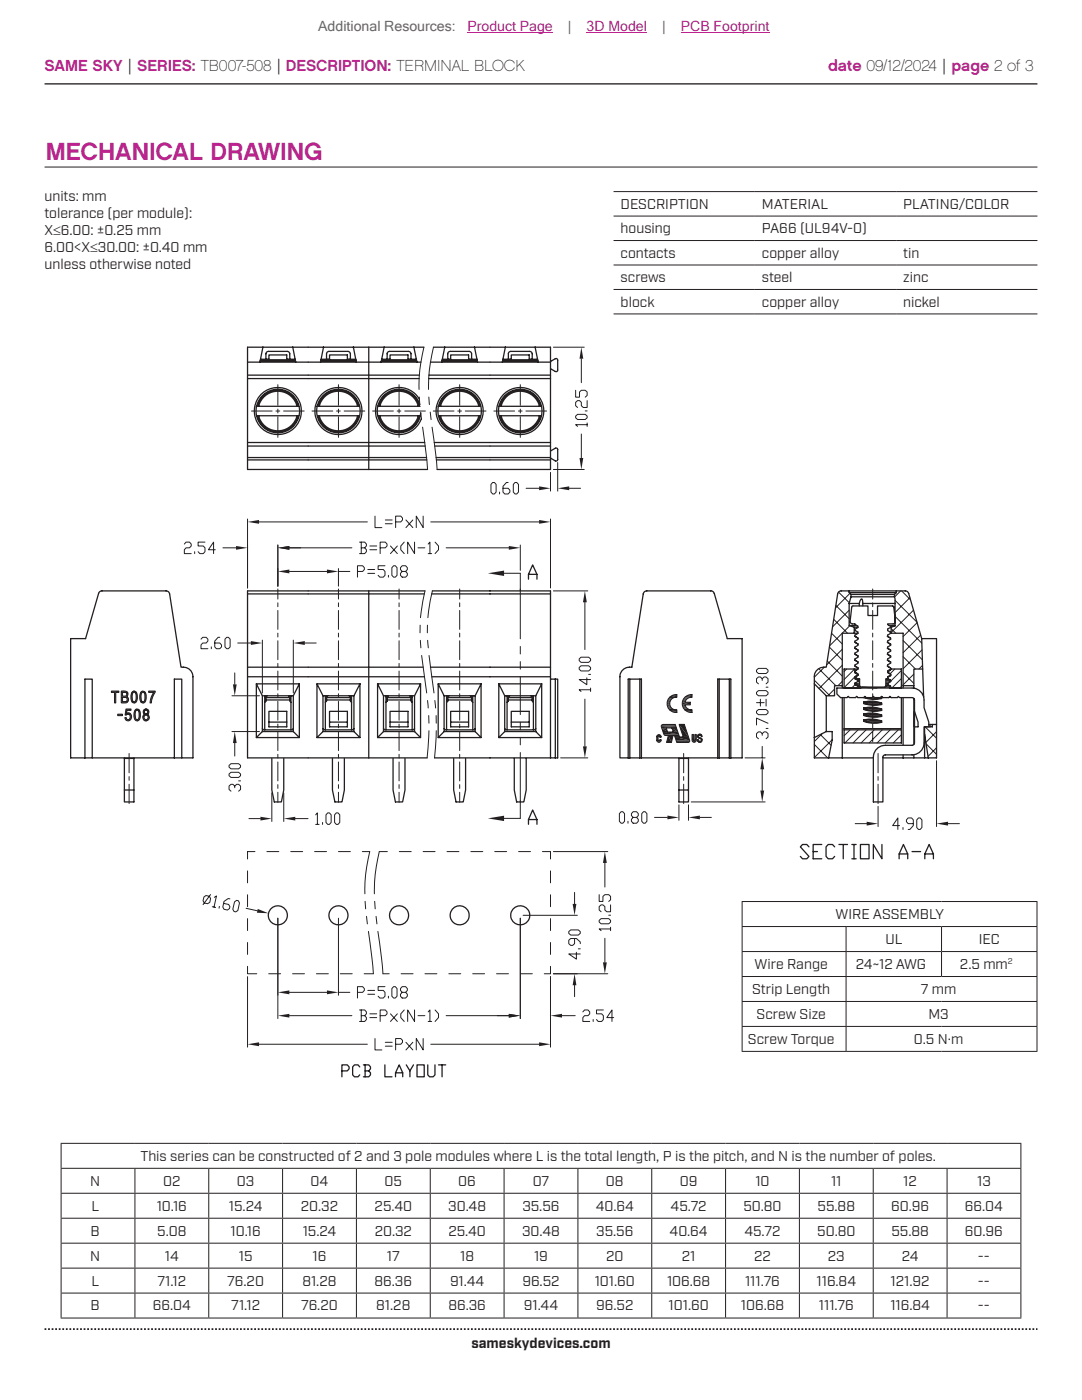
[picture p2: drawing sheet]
<svg xmlns="http://www.w3.org/2000/svg" width="216mm" height="279mm" viewBox="0 0 216 279" stroke-linecap="round" stroke-linejoin="round" font-family="sans-serif">
<defs><g id="words">
<text font-size="4.9" fill="#bd238f" x="9.1" y="31.9">MECHANICAL DRAWING</text>
<g font-size="3.2" fill="#bd238f">
<text x="8.9" y="14.3">SAME SKY | SERIES: TB007-508 | DESCRIPTION: TERMINAL BLOCK</text>
<text x="165.2" y="14.3">date 09/12/2024 | page 2 of 3</text>
</g>
<g font-size="2.8" fill="#63676b">
<text x="63.5" y="6.1">Additional Resources:</text>
<text x="113.3" y="6.1">|</text>
<text x="132.1" y="6.1">|</text>
</g>
<g font-size="2.8" fill="#bd238f">
<text x="93.3" y="6.1">Product Page</text>
<text x="117.1" y="6.1">3D Model</text>
<text x="135.8" y="6.1">PCB Footprint</text>
</g>
<g font-size="2.8" fill="#231f20">
<text x="8.9" y="40.2">units: mm</text>
<text x="123.8" y="41.7">DESCRIPTION</text>
<text x="152" y="41.7">MATERIAL</text>
<text x="180.2" y="41.7">PLATING/COLOR</text>
<text x="8.9" y="43.6">tolerance (per module):</text>
<text x="8.9" y="47">X≤6.00: ±0.25 mm</text>
<text x="123.8" y="46.6">housing</text>
<text x="152" y="46.6">PA66 (UL94V-0)</text>
<text x="8.9" y="50.4">6.00&lt;X≤30.00: ±0.40 mm</text>
<text x="8.9" y="53.8">unless otherwise noted</text>
<text x="123.8" y="51.5">contacts</text>
<text x="152" y="51.5">copper alloy</text>
<text x="180.2" y="51.5">tin</text>
<text x="123.8" y="56.4">screws</text>
<text x="152" y="56.4">steel</text>
<text x="180.2" y="56.4">zinc</text>
<text x="123.8" y="61.2">block</text>
<text x="152" y="61.2">copper alloy</text>
<text x="180.2" y="61.2">nickel</text>
<text x="166.7" y="183.4">WIRE ASSEMBLY</text>
<text x="176.7" y="188.4">UL</text>
<text x="195.3" y="188.4">IEC</text>
<text x="150.6" y="193.4">Wire Range</text>
<text x="170.7" y="193.4">24~12 AWG</text>
<text x="191.5" y="193.4">2.5 mm</text>
<text x="150.1" y="198.4">Strip Length</text>
<text x="151" y="203.3">Screw Size</text>
<text x="183.7" y="198.4">7 mm</text>
<text x="185.3" y="203.3">M3</text>
<text x="149.3" y="208.3">Screw Torque</text>
<text x="182.4" y="208.3">0.5 N·m</text>
<text x="28" y="231.7">This series can be constructed of 2 and 3 pole modules where L is the total length, P is the pitch, and N is the number of poles.</text>
<text x="18" y="236.6">N</text>
<text x="32.6" y="236.6">02</text>
<text x="47.3" y="236.6">03</text>
<text x="62" y="236.6">04</text>
<text x="76.7" y="236.6">05</text>
<text x="91.5" y="236.6">06</text>
<text x="106.3" y="236.6">07</text>
<text x="120.9" y="236.6">08</text>
<text x="135.6" y="236.6">09</text>
<text x="150.7" y="236.6">10</text>
<text x="165.8" y="236.6">11</text>
<text x="180.2" y="236.6">12</text>
<text x="195" y="236.6">13</text>
<text x="18.2" y="241.6">L</text>
<text x="31.3" y="241.6">10.16</text>
<text x="45.7" y="241.6">15.24</text>
<text x="60" y="241.6">20.32</text>
<text x="74.7" y="241.6">25.40</text>
<text x="89.5" y="241.6">30.48</text>
<text x="104.2" y="241.6">35.56</text>
<text x="118.9" y="241.6">40.64</text>
<text x="133.8" y="241.6">45.72</text>
<text x="148.3" y="241.6">50.80</text>
<text x="163.1" y="241.6">55.88</text>
<text x="177.8" y="241.6">60.96</text>
<text x="192.5" y="241.6">66.04</text>
<text x="18" y="251.6">N</text>
<text x="18.1" y="246.6">B</text>
<text x="31.4" y="246.6">5.08</text>
<text x="32.9" y="251.6">14</text>
<text x="46" y="246.6">10.16</text>
<text x="47.6" y="251.6">15</text>
<text x="60.4" y="246.6">15.24</text>
<text x="62.4" y="251.6">16</text>
<text x="74.8" y="246.6">20.32</text>
<text x="77.2" y="251.6">17</text>
<text x="89.5" y="246.6">25.40</text>
<text x="91.8" y="251.6">18</text>
<text x="104.2" y="246.6">30.48</text>
<text x="106.6" y="251.6">19</text>
<text x="119" y="246.6">35.56</text>
<text x="120.9" y="251.6">20</text>
<text x="133.6" y="246.6">40.64</text>
<text x="136" y="251.6">21</text>
<text x="148.5" y="246.6">45.72</text>
<text x="150.5" y="251.6">22</text>
<text x="163.1" y="246.6">50.80</text>
<text x="165.2" y="251.6">23</text>
<text x="177.9" y="246.6">55.88</text>
<text x="179.9" y="251.6">24</text>
<text x="192.5" y="246.6">60.96</text>
<text x="195.1" y="251.6">--</text>
<text x="18.2" y="256.6">L</text>
<text x="31.4" y="256.6">71.12</text>
<text x="45.4" y="256.6">76.20</text>
<text x="60.3" y="256.6">81.28</text>
<text x="74.7" y="256.6">86.36</text>
<text x="89.8" y="256.6">91.44</text>
<text x="104.2" y="256.6">96.52</text>
<text x="118.7" y="256.6">101.60</text>
<text x="133.1" y="256.6">106.68</text>
<text x="148.7" y="256.6">111.76</text>
<text x="162.9" y="256.6">116.84</text>
<text x="177.7" y="256.6">121.92</text>
<text x="195.1" y="256.6">--</text>
<text x="18.1" y="261.5">B</text>
<text x="30.5" y="261.5">66.04</text>
<text x="46.1" y="261.5">71.12</text>
<text x="60.1" y="261.5">76.20</text>
<text x="75.1" y="261.5">81.28</text>
<text x="89.5" y="261.5">86.36</text>
<text x="104.5" y="261.5">91.44</text>
<text x="119" y="261.5">96.52</text>
<text x="133.4" y="261.5">101.60</text>
<text x="147.8" y="261.5">106.68</text>
<text x="163.4" y="261.5">111.76</text>
<text x="177.7" y="261.5">116.84</text>
<text x="195.1" y="261.5">--</text>
<text x="94.1" y="269">sameskydevices.com</text>
</g>
<text font-size="1.6" fill="#231f20" x="201.1" y="192.4">2</text>
</g></defs>
<path d="M8.9 16.7h198.1" fill="none" stroke="#231f20" stroke-width=".26"/>
<path d="M8.9 265.3h198.1" fill="none" stroke="#231f20" stroke-width=".35" stroke-dasharray=".4 .4 .4 .4 .4 .4" stroke-dashoffset=".7" stroke-linecap="butt"/>
<path d="M110.4 69.3h6.2M116 71.6v4.8M110.4 93.7h6.2M116 86.6v4.8" fill="none" stroke="#231f20" stroke-width=".2"/>
<g fill="#231f20">
<path d="M116 69.3l.4 2.3h-.8z"/>
<path d="M115.6 91.4h.8l-.4 2.3z"/>
</g>
<path d="M114.9 77.9v1.4h.7v-1.1l.4-.3h.8l.4 .3v.7l-.4 .4M117.2 79.9v1.4h-.8l-.4-.3v-.7l-.4-.4h-.4l-.3 .4v.7l.3 .3M105 97.4h2.6M109.8 94.3v3.7M111.3 92.3v5.7M113.6 97.4h2.2M114.9 83l.3-.3h1.6l.4 .3v.4l-.4 .3h-1.6l-.3-.3zM116.8 82h.4M117.2 84.8h-2.3l.3 .3M117.2 84.4v.7" fill="none" stroke="#231f20" stroke-width=".2"/>
<g fill="#231f20">
<path d="M111.3 97.4l2.3-.3v.7z"/>
<path d="M107.6 97.1l2.2 .3-2.2 .4z"/>
</g>
<path d="M98.3 96.3h.4l.3 .4v1.5l-.3 .4h-.4l-.3-.4v-1.5zM99.7 98.2v.4M101.4 96.3h-.3l-.7 .8v1.1l.3 .4h.7l.3-.4v-.4l-.3-.4h-1M102.8 96.3h.3l.4 .4v1.5l-.4 .4h-.3l-.4-.4v-1.5zM55.4 113.5v3.5M57.7 114h7.5M67.5 113.5v3.5M67.5 114h2.3" fill="none" stroke="#231f20" stroke-width=".2"/>
<g fill="#231f20">
<path d="M55.4 114l2.3-.3v.7z"/>
<path d="M65.2 113.7l2.3 .3-2.3 .4z"/>
</g>
<path d="M55.4 108.8v8.2M57.7 109.3h12.5M71.3 114h1.1l.3-.3v-.4l-.3-.4h-1.1v2.3M73.4 113.7h1.4M73.4 114.4h1.4M76.8 112.9h-1.4v.8h1.1l.3 .3v.8l-.3 .4h-.7l-.4-.4M77.5 114.8v.4M78.5 112.9h.4l.3 .4v1.5l-.3 .4h-.4l-.3-.4v-1.5zM80.3 114l-.4-.3v-.4l.4-.4h.6l.4 .4v.4l-.4 .3h-.6l-.4 .4v.4l.4 .4h.6l.4-.4v-.4l-.4-.4M89 109.3h12.5M103.8 108.8v5" fill="none" stroke="#231f20" stroke-width=".2"/>
<g fill="#231f20">
<path d="M55.4 109.3l2.3-.3v.7z"/>
<path d="M101.5 109l2.3 .3-2.3 .4z"/>
</g>
<g fill="none" stroke="#231f20" stroke-width=".2">
<path d="M49.4 103.6v13.7M51.7 104.2h21.6M71.7 108.2h1.1l.3 .4v.4l-.3 .3M72.1 109.3h.7l.3 .4v.4l-.3 .4h-1.1M72.1 108.2v2.3M73.8 109h1.4M73.8 109.7h1.4M75.9 109.3h1l.3-.3v-.4l-.3-.4h-1v2.3M77.9 109l1.4 1.5M79.3 109l-1.4 1.5M80.7 108.2l-.7 .8v.7l.7 .8M82.7 108.2v2.3l-1.4-2.3v2.3"/>
<path d="M83.4 109.3h1.4M85.4 108.6l.4-.4v2.3M85.4 110.5h.7M86 104.2h21.6M86.8 108.2l.7 .8v.7l-.7 .8M109.8 103.6v13.7"/>
</g>
<g fill="#231f20">
<path d="M49.4 104.2l2.3-.4v.7z"/>
<path d="M107.6 103.8l2.2 .4-2.2 .3z"/>
</g>
<path d="M74.8 103v2.3h1.4M76.9 103.8h1.4M76.9 104.5h1.4M78.9 104.2h1.1l.3-.4v-.4l-.3-.4h-1.1v2.3M81 103.8l1.4 1.5M82.4 103.8l-1.4 1.5M84.4 103v2.3l-1.3-2.3v2.3M110.4 117.9h6.9M116.7 120.2v9.4M116.7 139.5v9.5M111.9 151.3h5.4" fill="none" stroke="#231f20" stroke-width=".2"/>
<g fill="#231f20">
<path d="M116.7 117.9l.4 2.3h-.8z"/>
<path d="M116.3 149h.8l-.4 2.3z"/>
</g>
<path d="M47.4 128.3h2.7M52.4 127.7v10.6M58.5 127.7v10.6M60.8 128.3h2.3M115.6 133.2l.3-.3h1.6l.3 .3v.4l-.3 .3h-1.6l-.3-.3zM115.6 131.5l.3-.3h1.6l.3 .3v.3l-.3 .4h-1.6l-.3-.4zM117.1 135.3v1.3l-1.5-1h2.2M117.5 134.6h.3M117.8 137.7h-2.2l.3 .3M117.8 137.3v.7" fill="none" stroke="#231f20" stroke-width=".2"/>
<g fill="#231f20">
<path d="M58.5 128.3l2.3-.4v.8z"/>
<path d="M50.1 127.9l2.3 .4-2.3 .4z"/>
</g>
<path d="M40.1 127.6l.4-.4h.6l.4 .4v.3l-.4 .4h-.6l-.4 .4v.8h1.4M42.2 129.1v.4M43.9 127.2h-.4l-.6 .7v1.2l.3 .4h.7l.3-.4v-.4l-.3-.4h-1M45.2 127.2h.4l.3 .4v1.5l-.3 .4h-.4l-.3-.4v-1.5zM46.3 138.9h5.5M46.8 134.3v2.3M46.3 146h5.5M46.8 148.3v2.6" fill="none" stroke="#231f20" stroke-width=".2"/>
<g fill="#231f20">
<path d="M46.5 136.6h.7l-.4 2.3z"/>
<path d="M46.8 146l.4 2.3h-.7z"/>
</g>
<path d="M44.5 109.3h2.6M49.4 108.8v8.5M55.4 108.8v8.2M57.7 109.3h2.3M45.7 154.5l.4-.4h1.5l.4 .4v.3l-.4 .4h-1.5l-.4-.4zM45.7 152.8l.4-.4h1.5l.4 .4v.3l-.4 .3h-1.5l-.4-.3zM46.8 157.2v-.3l-.3-.4h-.4l-.4 .4v.7l.4 .3M46.8 156.9l.4-.4h.4l.4 .4v.7l-.4 .3M47.6 155.8h.4" fill="none" stroke="#231f20" stroke-width=".2"/>
<g fill="#231f20">
<path d="M55.4 109.3l2.3-.3v.7z"/>
<path d="M47.1 109l2.3 .3-2.3 .4z"/>
</g>
<path d="M36.8 108.6l.3-.4h.7l.4 .4v.4l-.4 .3h-.7l-.3 .4v.8h1.4M38.8 110.1v.4M40.9 108.2h-1.4v.8h1.1l.3 .3v.8l-.3 .4h-.7l-.4-.4M43 109.7h-1.4l1-1.5v2.3M25.8 150.4v3.8M25.8 155v.7M25.8 156.5v3.9M54.2 158.2v5.7M56.6 158.2v5.7M49.7 163.4h2.3M58.9 163.4h2.6" fill="none" stroke="#231f20" stroke-width=".2"/>
<g fill="none" stroke="#231f20" stroke-width=".26">
<path d="M109.8 72.1l1-.5a.31 .31 0 0 1 .5 .3v2a.31 .31 0 0 1-.5 .2l-1-.5M109.8 69.3v24.4M109.8 90l1-.6a.31 .31 0 0 1 .5 .3v2a.31 .31 0 0 1-.5 .3l-1-.6M109.8 117.9v33.4h1v-15.8M128.5 118.2l.6-.3h12.7a.67 .67 0 0 1 .7 .5l2.6 9h3v23.9h-24.4v-16.2a1.98 1.98 0 0 1 2.4-1.9l2.3-14.7zM109.8 135.5h1M110.8 135.5h.5v15.8M125.7 135.5h2M143.5 135.5h2M16.9 151.3v-15.8h1.5v15.8h16.4M18.4 151.3h-4.3v-23.9h3l2.6-9a.67 .67 0 0 1 .7-.5h12.7l.6 .3 .1 .3 2.3 14.7a1.98 1.98 0 0 1 2.4 1.9v16.2h-2.2v-15.8h-1.5v15.8M24.8 151.4v6.3h1.9"/>
<path d="M24.8 151.3v.1M26.7 151.3v.1h-1.9M26.7 151.4v8.6h-1.9v-2.3M34.8 151.3h1.5M110.8 151.3h.5zM125.3 151.3v-15.8h.4v15.8M127.7 151.3v-15.8h.3v15.8M143.2 151.3v-15.8h.3v15.8M145.5 151.3v-15.8h.3v15.8"/>
</g>
<g fill="#231f20">
<path d="M52 163l2.2 .4-2.2 .4z"/>
<path d="M56.6 163.4l2.3-.4v.8z"/>
</g>
<path d="M136.4 150.4v3.8M136.4 155v.7M136.4 156.5v3.9M63 162.6l.3-.4v2.3M63 164.5h.7M64.4 164.1v.4M65.4 162.2h.3l.4 .4v1.5l-.4 .4h-.3l-.4-.4v-1.5zM67.1 162.2h.3l.4 .4v1.5l-.4 .4h-.3l-.3-.4v-1.5zM130.6 163.1h2.6M135.5 160.6v3.1M137.4 160.6v3.1M139.7 163.1h2.2" fill="none" stroke="#231f20" stroke-width=".2"/>
<g fill="#231f20">
<path d="M137.4 163.1l2.3-.3v.7z"/>
<path d="M133.2 162.8l2.3 .3-2.3 .4z"/>
</g>
<path d="M148.7 151.3h4M152.1 149v2.3M152.1 153.5v4.3M123.9 162h.4l.3 .4v1.5l-.3 .4h-.4l-.3-.4v-1.5zM125.3 163.9v.4M126.3 163.1l-.3-.3v-.4l.3-.4h.7l.4 .4v.4l-.4 .3h-.7l-.3 .4v.4l.3 .4h.7l.4-.4v-.4l-.4-.4M128.4 162h.3l.4 .4v1.5l-.4 .4h-.3l-.3-.4v-1.5zM137.9 160h14.8" fill="none" stroke="#231f20" stroke-width=".2"/>
<g fill="#231f20">
<path d="M151.7 157.8h.8l-.4 2.2z"/>
<path d="M152.1 151.3l.4 2.2h-.8z"/>
</g>
<g fill="none" stroke="#231f20" stroke-width=".2">
<path d="M55.4 76.8v4.1M67.5 76.8v4.1M79.6 76.8v4.1M83.7 79.2l.1 1.5M84.6 69.3l-.3 1.5a28.3 28.3 0 0 0-.7 6.9M85.6 79.2l.1 1.5M86.5 69.3l-.3 1.5a29.6 29.6 0 0 0-.7 6.9M91.7 76.8v4.1M103.8 76.8v4.1M50.2 82h4.1M55.1 82h.7M55.4 81.6v.8"/>
<path d="M55.4 83.2v4.1M56.6 82h4.1M62.3 82h4.1M67.1 82h.8M67.5 81.6v.8M67.5 83.2v4.1M68.7 82h4.1M74.4 82h4.1M79.2 82h.8M79.6 81.6v.8M79.6 83.2v4.1M80.8 82h4.1"/>
<path d="M83.9 82.2l.2 1.5M84.3 85.2l1 8.5M85.8 82.2l.2 1.5M86.2 85.2l1 8.5M86.4 82h4.2M91.3 82h.8M91.7 81.6v.8M91.7 83.2v4.1M92.8 82h4.2M98.5 82h4.2M103.4 82h.8M103.8 81.6v.8"/>
<path d="M103.8 83.2v4.1M104.9 82h4.2M55.4 117.5v2.1M67.5 117.5v2.1M79.6 117.5v2.1M91.7 117.5v2.1M100.6 114.4h3.2M55.4 120.3v.8M55.4 121.8v3.8M55.4 126.4v.7M55.4 127.9v3.8M55.4 132.4v.8"/>
<path d="M55.4 133.9v3.8M55.4 138.4v.8M55.4 140v3.7M67.5 120.3v.8M67.5 121.8v3.8M67.5 126.4v.7M67.5 127.9v3.8M67.5 132.4v.8M67.5 133.9v3.8M67.5 138.4v.8M67.5 140v3.7M79.6 120.3v.8"/>
<path d="M79.6 121.8v3.8M79.6 126.4v.7M79.6 127.9v3.8M79.6 132.4v.8M79.6 133.9v3.8M79.6 138.4v.8M79.6 140v3.7M91.7 120.3v.8M91.7 121.8v3.8M91.7 126.4v.7M91.7 127.9v3.8M91.7 132.4v.8"/>
<path d="M91.7 133.9v3.8M91.7 138.4v.8M91.7 140v3.7M151 138.2l.3-.4h1.6l.3 .4v.3l-.3 .4h-1.6l-.3-.4zM151 133.7l.3-.3h1.6l.3 .3v.4l-.3 .3h-1.6l-.3-.3zM151.7 139.5v1.4M152.1 135.8v-.4l-.4-.3h-.4l-.3 .3v.7l.3 .4M152.1 135.4l.4-.3h.4l.3 .3v.7l-.3 .4M152.9 139.5v1.4M152.9 137.1h.3M55.4 144.5v.7M55.4 146v3.8"/>
<path d="M55.4 150.5v.8M55.4 152.1v3.7M55.4 156.6v.7M55.4 158.1v2M67.5 144.5v.7M67.5 146v3.8M67.5 150.5v.8M67.5 152.1v3.7M67.5 156.6v.7M67.5 158.1v2M79.6 144.5v.7M79.6 146v3.8"/>
<path d="M79.6 150.5v.8M79.6 152.1v3.7M79.6 156.6v.7M79.6 158.1v2M91.7 144.5v.7M91.7 146v3.8M91.7 150.5v.8M91.7 152.1v3.7M91.7 156.6v.7M91.7 158.1v2M151 141.9l.3-.3h1.6l.3 .3v.4l-.3 .3h-1.6l-.3-.3zM151 140.2h1.5"/>
<path d="M152.1 146.7v-.3l-.4-.3h-.4l-.3 .3v.7l.3 .3M152.1 146.4l.4-.3h.4l.3 .3v.7l-.3 .3M152.9 145.4h.3M153.2 144.3l-2.2-1v1.4"/>
</g>
<g fill="none" stroke="#231f20" stroke-width=".26">
<path d="M49.4 72.3h2.5M49.4 74.9h34.3M49.4 75.6h34.2M51.9 72.1h7.1M52 72.1v-.3h1.1v.3M52.1 71.8v.3M52.5 69.3l-.6 3h7.1M53.1 71.7v-1.3l.4-.3 4 .1 .3 .4v1.1h1.1M53.1 71.8h4.7M53.7 71.8v-1h3.5v1M53.7 71.7h-1.7M57.2 71.7h.6"/>
<path d="M58.4 69.3l.6 3h5M58.7 71.8h-.9v.3M58.7 72.1v-.3h.2v.3M64 72.1h7.1M64.1 72.1v-.3h1.1v.3M64.2 71.8v.3M64.6 69.3l-.6 3h7.1M65.2 71.7v-1.3l.4-.3 4 .1 .3 .4v1.1h1.1M65.2 71.8h4.7M65.8 71.8v-1h3.5v1M65.8 71.7h-1.7M69.3 71.7h.6"/>
<path d="M70.5 69.3l.6 3h4.9M70.8 71.8h-.9v.3M70.8 72.1v-.3h.2v.3M73.6 69.3v24.4M76.1 72.1h7M76.2 72.1v-.3h1v.3M76.3 71.8v.3M76.6 69.3l-.6 3h7.2M77.2 71.7l.1-1.3 .4-.3 4 .1 .3 .4v1.1h1.1M77.2 71.8h4.8M77.8 71.8v-1h3.6v1M77.8 71.7h-1.6"/>
<path d="M81.4 71.7h.6M82.6 69.3l.6 3h.8M82.9 71.8h-.9v.3M82.9 72.1v-.3h.2v.3M83.7 79.7a4.7 4.7 0 0 0-7.3-1 4.7 4.7 0 0 0 .7 7.3 4.7 4.7 0 0 0 7-2.5M84.6 69.3h-35.2v24.4h35.9M85.5 75.6h24.3M85.6 74.9h24.2M85.9 72.3h2.2M86.5 69.3h23.3M88.2 72.1h7M88.3 72.1v-.3h1v.3"/>
<path d="M88.4 71.8v.3M88.7 69.3l-.6 3h7.2M89.3 71.7l.1-1.3 .4-.3 4 .1 .3 .4v1.1h1.1M89.3 71.8h4.8M89.9 71.8v-1h3.6v1M89.9 71.7h-1.6M93.5 71.7h.6M94.7 69.3l.6 3h4.9M95 71.8h-.9v.3M95 72.1v-.3h.2v.3M100.3 72.1h7M100.4 72.1v-.3h1v.3"/>
<path d="M100.5 71.8v.3M100.8 69.3l-.6 3h7.2M101.4 71.7l.1-1.3 .4-.3 4 .1 .3 .4v1.1h1.1M101.4 71.8h4.8M102 71.8v-1h3.6v1M102 71.7h-1.7M105.6 71.7h.6M106.8 69.3l.6 3h2.4M107.1 71.8h-.9v.3M107.1 72.1v-.3h.2v.3M49.4 89h35.4M49.4 88.3h35.4"/>
<path d="M49.4 91.8h35.8M49.4 91.3h35.7M51.2 81.1h8.4M51.3 83h8.3M51.4 83a4.2 4.2 0 0 0 4 3.2 4.2 4.2 0 0 0 4.1-3.2M51.4 81.1a4.2 4.2 0 0 1 4-3.3 4.2 4.2 0 0 1 4.1 3.3M51.6 83a4 4 0 0 0 3.8 3 4 4 0 0 0 3.9-3M51.6 81.1a4 4 0 0 1 3.8-3 4 4 0 0 1 3.9 3M63.2 81.1h8.5M63.4 83h8.3M63.5 83a4.2 4.2 0 0 0 4 3.2 4.2 4.2 0 0 0 4.1-3.2M63.5 81.1a4.2 4.2 0 0 1 4-3.3 4.2 4.2 0 0 1 4.1 3.3"/>
<path d="M63.7 83a4 4 0 0 0 3.8 3 4 4 0 0 0 3.9-3M63.7 81.1a4 4 0 0 1 3.8-3 4 4 0 0 1 3.9 3M75.3 81.1h8.5M75.4 83h8.4M75.5 83a4.2 4.2 0 0 0 4.1 3.2 4.2 4.2 0 0 0 4.1-3.2M75.5 81.1a4.2 4.2 0 0 1 4.1-3.3 4.2 4.2 0 0 1 4.1 3.3M75.8 83a4 4 0 0 0 3.8 3 4 4 0 0 0 3.9-3M75.8 81.1a4 4 0 0 1 3.8-3 4 4 0 0 1 3.9 3M83.8 80.7a4.3 4.3 0 0 0-6.9-2 4.3 4.3 0 0 0 .7 7.2 4.3 4.3 0 0 0 6.3-3.5M86.7 88.3h23.1M86.7 89h23.1M87 91.3h22.8"/>
<path d="M87.1 91.8h22.7M87.2 93.7h22.6M87.4 81.1h8.5M87.5 83h8.4M87.6 83a4.2 4.2 0 0 0 4.1 3.2 4.2 4.2 0 0 0 4.1-3.2M87.6 81.1a4.2 4.2 0 0 1 4.1-3.3 4.2 4.2 0 0 1 4.1 3.3M87.9 83a4 4 0 0 0 3.8 3 4 4 0 0 0 3.9-3M87.9 81.1a4 4 0 0 1 3.8-3 4 4 0 0 1 3.9 3M99.5 81.1h8.5M99.6 83h8.4M99.7 83a4.2 4.2 0 0 0 4.1 3.2 4.2 4.2 0 0 0 4.1-3.2M99.7 81.1a4.2 4.2 0 0 1 4.1-3.3 4.2 4.2 0 0 1 4.1 3.3"/>
<path d="M100 83a3.9 3.9 0 0 0 3.8 3 3.9 3.9 0 0 0 3.8-3M100 81.1a3.9 3.9 0 0 1 3.8-3 3.9 3.9 0 0 1 3.8 3M49.4 118.5h35.3M73.6 117.9v33.4M84.8 117.9h-35.4v33.4h35.8M86.1 118.5h23.7M86.3 117.9h23.5M49.4 135.1h35.3M49.4 133.2h35M51.2 136.5h8.5M52.4 138.9l-1.2-2.4v10.7M52.8 138.9v6.8"/>
<path d="M52.9 138.9v.3l.4-.3M52.9 139.2h5M53.1 139.2v.5h4.7M53.1 139.7v.2l-.3 .3M57.6 138.9l.3 .3M57.8 139.2v.7l.3 .3M57.9 138.9v.3M58.1 138.9v6.8M58.5 138.9h-6.1v7.1h6.1M59.7 136.5l-1.2 2.4v7.1M59.7 136.5v10.7l-1.2-1.2M63.2 136.5h8.6"/>
<path d="M64.4 138.9l-1.2-2.4v10.7M64.9 138.9v6.8M65 138.9v.3l.4-.3M65 139.2h5M65.2 139.2v.5h4.7M65.2 139.7v.2l-.3 .3M69.7 138.9l.3 .3M69.9 139.2v.7l.3 .3M70 138.9v.3M70.2 138.9v6.8M70.6 138.9h-6.2v7.1h6.2M71.8 136.5l-1.2 2.4v7.1"/>
<path d="M71.8 136.5v10.7l-1.2-1.2M75.3 136.5h8.6M76.5 138.9l-1.2-2.4v10.7M77 138.9v6.8M77.1 138.9v.3l.4-.3M77.1 139.2h5M77.2 139.2v.5h4.8M77.2 139.7v.2l-.2 .3M81.8 138.9l.3 .3M82 139.2v.7l.2 .3M82.1 138.9v.3M82.2 138.9v6.8"/>
<path d="M82.7 138.9h-6.2v7.1h6.2M83.9 136.5l-1.2 2.4v7.1M83.9 136.5v10.7l-1.2-1.2M85.9 133.2h23.9M86.2 135.1h23.6M87.4 136.5h8.6M88.6 138.9l-1.2-2.4v10.7M89.1 138.9v6.8M89.2 138.9v.3l.4-.3M89.2 139.2h5M89.3 139.2v.5h4.8M89.3 139.7v.2l-.2 .3"/>
<path d="M93.9 138.9l.3 .3M94.1 139.2v.7l.2 .3M94.2 138.9v.3M94.3 138.9v6.8M94.8 138.9h-6.2v7.1h6.2M96 136.5l-1.2 2.4v7.1M96 136.5v10.7l-1.2-1.2M99.5 136.5h8.6M100.7 138.9l-1.2-2.4v10.7M101.2 138.9v6.8M101.3 138.9v.3l.4-.3M101.3 139.2h5"/>
<path d="M101.4 139.2v.5h4.8M101.4 139.7v.2l-.2 .3M105.9 138.9l.4 .3M106.2 139.2v.7l.2 .3M106.3 138.9v.3M106.4 138.9v6.8M106.9 138.9h-6.2v7.1h6.2M108.1 136.5l-1.2 2.4v7.1M108.1 136.5v10.7l-1.2-1.2M52.4 145.4l.2 .3h5.7l.2-.3M52.4 146l-1.2 1.2h8.5M53.7 142h3.5v3.1h-3.5z"/>
<path d="M53.7 144.1h3.5M54.2 151.4v6.3l.5 2.3h1.4l.5-2.3v-6.3M64.4 145.4l.3 .3h5.7l.2-.3M64.4 146l-1.2 1.2h8.6M65.8 142h3.5v3.1h-3.5zM65.8 144.1h3.5M66.3 151.4v6.3l.5 2.3h1.4l.5-2.3v-6.3M76.5 145.4l.3 .3h5.7l.2-.3M76.5 146l-1.2 1.2h8.6M77.8 142h3.6v3.1h-3.6zM77.8 144.1h3.6M78.4 151.4v6.3l.5 2.3h1.4l.5-2.3v-6.3"/>
<path d="M86.7 151.3h23.1M88.6 145.4l.3 .3h5.7l.2-.3M88.6 146l-1.2 1.2h8.6M89.9 142h3.6v3.1h-3.6zM89.9 144.1h3.6M90.5 151.4v6.3l.5 2.3h1.4l.5-2.3v-6.3M100.7 145.4l.2 .3h5.8l.2-.3M100.7 146l-1.2 1.2h8.6M102 142h3.6v3.1h-3.6zM102 144.1h3.6M102.6 151.4v6.3l.5 2.3h1.4l.5-2.3v-6.3M135.5 151.3v.1"/>
<path d="M137.4 151.4v6.3h-1.9v2.3h1.9v-2.3M137.4 151.3v.1h-1.9v6.3"/>
<circle cx="55.4" cy="82" r="4.7"/>
<circle cx="55.4" cy="82" r="4.3"/>
<circle cx="67.5" cy="82" r="4.3"/>
<circle cx="67.5" cy="82" r="4.7"/>
<circle cx="91.7" cy="82" r="4.3"/>
<circle cx="91.7" cy="82" r="4.7"/>
<circle cx="103.8" cy="82" r="4.3"/>
<circle cx="103.8" cy="82" r="4.7"/>
</g>
<path d="M97.3 114.4l3.3-.5v1z" fill="#231f20"/>
<path d="M103.8 114.4v13.1M103.8 129v1.5M103.8 132v1.5M103.8 135.1v7.5M103.8 144.1v1.5M103.8 147.2v1.5M103.8 150.2v9.9M100.6 163.3h3.2" fill="none" stroke="#231f20" stroke-width=".2"/>
<path d="M105.4 115.6v-1l.9-1.9 .8 1.9v1M105.4 114.6h1.7" fill="none" stroke="#231f20" stroke-width=".26"/>
<path d="M97.3 163.3l3.3-.5v1.1z" fill="#231f20"/>
<g fill="none" stroke="#231f20" stroke-width=".2">
<path d="M84.8 117.9l-.9 5.4M86.3 117.9l-.5 2.1-.4 3.3M167.3 118.2l2.2 2.1M169.6 118.4l-2.9 2.9M174.1 117.5v2.1M178.6 119.8l4.4 4.4M179.7 117.9l-1.2 1.2M179.9 117.9l1.8 1.8M181.6 119.3l-3 3M83.8 124.8v1.5M83.9 127.8l.1 1.5M84.1 130.8l1 7.5"/>
<path d="M85.3 124.8v1.5M85.3 139.8l.1 1.5M85.3 127.8l.2 1.5M85.6 130.8l1 7.5M86.8 139.8l.1 1.5M162.5 135.7l3.1 3.2M163.4 133.5l3.4 3.3M164.5 133.2l-2 1.9M165.1 131.9l3 3M165.5 129.1l2.6 2.6M165.9 126.4l2.2 2.1M166.4 123.6l2.7 2.8"/>
<path d="M166.5 137.5l-1.3 1.4M166.8 120.8l2.6 2.7M168.1 136l-.9 .8M168.1 129.6l-3.2 3.1M168.1 132.8l-4.7 4.6M168.9 133.5l-.5 .5M169.4 121.8l-3.3 3.3M169.6 124.9l-4.1 4M170.5 133.6l-2.1 2M170.6 136.6l-.7 .7M171.1 134.5l-2.7 2.7M174.1 120.3v.8"/>
<path d="M174.1 121.8v3.8M174.1 126.4v.7M174.1 127.9v3.8M174.1 132.4v.8M174.1 133.9v3.8M174.1 138.4v.8M174.1 140v3.7M177.5 136.1l-.4 .4M177.8 125.5l.9 .9M178.6 133.5l-1 1M178.6 123l5.3 5.3M179.9 133.8l-2.2 2.2"/>
<path d="M179.9 135.4l-1.9 1.9M179.9 137l-.3 .3M180.2 134.2l2.1 2.2M180.2 131.1l2.5 2.4M180.2 127.8l3.8 3.9M182.3 121.8l-4.5 4.4M182.3 134.5l-2.1 2.2M183 124.3l-2.8 2.7M183.7 126.8l-3.5 3.5M184 129.7l-3.8 3.8M184.1 132.8l-.7 .7M85.5 142.8l.1 1.5"/>
<path d="M85.6 145.8l-.4 5.5M87 142.8v1.5M87 145.8l-.3 5.5M103.8 159.8v3.5M162.5 148.6l2.7 2.7M163.7 146.6l2.1 2.1M164.1 146.4l-1.6 1.6M166.1 147.6l-3.6 3.6M169.6 145.7l-1.2 1.1M171.2 145.7l-2.6 2.6M172.8 145.7l-2.6 2.6M174.1 144.5v.7"/>
<path d="M174.1 146v2M174.4 145.7l-2.6 2.6M175.2 150.4v3.8M175.2 155v.7M175.2 156.5v3.9M176 145.7l-2.6 2.6M177.6 145.7l-2.6 2.6M179.2 145.7l-2.6 2.6M179.9 146.6l-1.7 1.7M179.9 148.2l-.1 .1M184.5 145.2l.1-.1 2.3 2.2M184.8 148.4l2.1 2.1"/>
<path d="M186.9 151.8v13.2M186.9 146l-2.1 2.2M186.9 149.2l-1.7 1.8M170.6 164.4h2.3M175.2 160.9v4.1M189.2 164.4h2.2"/>
</g>
<g fill="none" stroke="#231f20" stroke-width=".26">
<path d="M169.4 117.9h9.5M169.4 118.3h9.5M169.8 119.1v-.5l-.4-.3v-.4h-1.7l-.5 .4-2.3 14.9a1.97 1.97 0 0 0-2.4 1.9v1.4l2.4 2.4h1.6v-2.1h1.6M169.8 119.1l-.4 1.3M169.8 119.1h8.7M169.8 118.6h8.7M178.5 119.1l.1 5.8-.8 .3M178.5 119.1v-.5l.4-.3v-.4h1.7a.67 .67 0 0 1 .7 .5l2.6 9 .2 6.1h-1.8v3.3h-2.1v-10.4h-2.5M162.5 136.5v14.8h11.8M164.9 138.9v7.1M168.1 139.2v12.1M168.4 139.2v6.2"/>
<path d="M169.4 120.4v4.4l1 .4v1.2M169.4 124.8h1.5M169.4 120.4h2.1M170.4 125.2h.8M170.4 133.5l.4 .3-.2 .2M170.6 136.3l.9 .2M170.6 135.1l.2 .1M170.6 125.8h.1M170.6 129.4l.7 .4M170.6 131.8l.7 .3M170.6 125.8l.6 .3v.3l-.6 .4v.2l.6 .3v.3l-.6 .4v.2l.7 .4M170.6 129.4l.6 .3v.3l-.6 .3v.3l.7 .3"/>
<path d="M170.6 131.8l.6 .3v.3l-.6 .3v.2l.7 .4M170.6 125.8v-.2l.6-.4v-.2l-.6-.5h-.5a.48 .48 0 0 1-.5-.5l.5-3 3.1-.1v1.9h1.9v-1.9l3.1 .1 .5 3a.48 .48 0 0 1-.5 .5h-1.1v.1l.6 .4v.2l-.6 .3v.3l.6 .4M170.6 135.1v.3l.6 .4M170.6 136.3v.3l.6 .4M170.7 134.3h.2M170.7 135.5l.8 .1M170.7 136.7l.8 .1M170.7 134.2l.5 .3v.3l-.6 .3M170.7 127l.6 .4M171.2 133.5h-2.8v3.8h2.5M171.2 134.8l-.5 .3 .3 .3h.5v1.5l.3 .2h4.7l.3-.2v-1.5h.5h-.2M171.2 136l.3 .1"/>
<path d="M171.2 137.2l.6 .1h-.9M171.2 137l.4 .1M171.2 135.8l.3 .1M171.2 133.6l-.6 .3v.3l.6 .4M171.2 126.4h-3.1v10.9M171.2 136l-.6 .3M171.2 137.2l-.3 .1M171.2 128.5v.3l-.6 .3v.3M171.2 130.9v.3l-.6 .3v.3M171.2 133.3v.3M171.2 135.8v.2M171.2 137v.2"/>
<path d="M171.5 120.4l.1-.5 .3-.4 .2 .2 .1 .7M171.5 120.4v.5M172 137.1l3 .2M172.2 120.4h6.4M172.2 120.4v.5M172.4 139.2l3.5 .2a5.6 5.6 0 0 1-3.5-.2zM174.2 139h.1M175.8 139.1h.1M175.9 139.1v.3M176.7 137.1l1 .1M176.8 136.8l.8 .1M176.8 135.6l.8 .1"/>
<path d="M176.8 135.9l.9 .1M176.8 136.5l.3 .1M176.8 136.3l.3 .1M177 127l.7 .4v.2l-.6 .3v.3l.6 .4M177 129.4l.7 .3v.3l-.6 .3v.3l.6 .3M177 131.7l.7 .4M177 130.5l.6 .4M177 128.2l.6 .3M177 132.9l.6 .4M177.1 135.4l.6 .3v.3M177.1 136.6l.6 .3v.3M177.1 136.4v.2"/>
<path d="M177.4 124.8h1.2M177.6 132.1h.1M177.6 130.9h.1M177.6 128.5l.1 .1M177.6 126.1l.1 .1M177.6 134.8h.1M177.7 133.7l-.6 .5 .6 .4M177.7 133.5l-.6 .4v.3l.6 .3v.3M177.7 134.7l-.6 .4v.3M177.7 133.5h2.2v3.8M177.7 133.6v.1M177.7 125.2h.1"/>
<path d="M177.7 137.2l-.2 .1M177.7 134.8l-.6 .4M177.7 136l-.6 .4M177.7 126.2v.2l-.6 .3v.3M177.7 128.6v.2l-.6 .3v.3M177.7 130.9v.3l-.6 .3v.3M177.7 132.1v.2l-.6 .4v.3l.6 .3v.2M177.7 133.6h.1M177.8 125.2v1.2M177.8 133.5l-.1 .1M179.9 139.2v6.2h-11.5v.3M180.2 136.8v.5"/>
<path d="M180.2 139.2v9.5M182.3 136.8v.6M182.3 139.4v9.2M183.9 127.4h3v17.2M184.1 133.5l.2 5.6M164.9 146h1.2v1.7l-.8 3.6M164.9 146l-2.4 1.2M168.4 145.7h11.5v2.6h-11.5zM172.4 142.8l3.5 .2M172.4 143.7l3.5 .2M172.4 140.1l3.5 .2M172.4 140.4l3.5 .2"/>
<path d="M172.4 141.6l3.5 .2M172.4 144l3.5 .2M172.4 141.3l3.5 .2M172.4 142.5l3.5 .2M172.4 143.7a6 6 0 0 1 3.5 .2M172.4 141.6a5.6 5.6 0 0 0 3.5 .2M172.4 144a5.6 5.6 0 0 0 3.5 .2M172.4 140.1a5.6 5.6 0 0 1 3.5 .2M172.4 141.3a6 6 0 0 1 3.5 .2M172.4 142.8a6.1 6.1 0 0 0 3.5 .2M172.4 142.5a5.6 5.6 0 0 1 3.5 .2M172.4 140.4a6.1 6.1 0 0 0 3.5 .2"/>
<path d="M172.4 140.1v.3M172.4 141.3v.3M172.4 142.5v.3M172.4 143.7v.3M175.9 140.3v.3M175.9 141.5v.3M175.9 142.7v.3M175.9 143.9v.3M176.2 151.3h4M179.9 145.4v.3M180.2 150.7v.6M182.3 150.6v.7h-2.1"/>
<path d="M182.3 151.3h2.2M182.5 142v3.1M182.5 148.3v-3.2h.7v-1l-.7-2.1v-2.3l-.3-.4-2.7-.1-.2-.2-.3 .2h-1.2l-.2-.2-.2 .2h-1.2l-.3-.2-.2 .2h-1.2l-.2-.2-.3 .2h-1.2l-.2-.2-.2 .2h-1.2l-.3-.2-.2 .2h-1.2l-.2-.2-.3 .2h-1.3l-.7-.7v-1.2h15a2.4 2.4 0 0 1 2.4 2.4v1.5l.9 2.9v1h-.9v3.2M184.5 146.5v4.8h.7M185.3 144.6h.3v.5M185.6 144.6h.4M186.9 144.6h-.9v.5h-1.5v1.4l.7 4.8M186.9 144.6v6.7h-1.7M105.4 164.5v-.9l.9-1.9 .8 1.9v.9M105.4 163.6h1.7"/>
</g>
<g fill="#231f20">
<path d="M172.9 164l2.3 .4-2.3 .4z"/>
<path d="M186.9 164.4l2.3-.4v.8z"/>
</g>
<g fill="none" stroke="#231f20" stroke-width=".2">
<path d="M49.4 173.8v2.4M49.4 178.6v2.4M50.9 170h-1.5v1.4M53.3 170h2.3M58 170h2.4M62.8 170h2.4M67.5 170h2.4M72.3 170h1.5M75.7 170h1.6M79.7 170h2.4M84.4 170h2.4M89.2 170h2.4"/>
<path d="M94 170h2.3M98.7 170h2.4M103.5 170h2.4M108.2 170h1.6M179.5 164.8h-1.4l1.1-1.6v2.3M180.2 165.1v.4M182.2 164.4h-1l-.3-.4v-.4l.3-.4h.7l.3 .4v1.2l-.6 .7h-.4M183.3 163.2h.3l.4 .4v1.5l-.4 .4h-.3l-.4-.4v-1.5zM49.4 192.9v1.4h1.8M49.4 183.3v2.4M49.4 188.1v2.4M53.6 194.3h2.4"/>
<path d="M55.4 183.2v15.4M57.7 198h7.5M58.4 194.3h2.4M63.1 194.3h2.4M67.5 183.2v15.4M67.5 198h2.3M67.9 194.3h2.4M72.7 194.3h1.8M76.4 194.3h1.3M80 194.3h2.4M84.8 194.3h2.4M89.6 194.3h2.3"/>
<path d="M94.3 194.3h2.4M99.1 194.3h2.4M103.8 194.3h2.4M108.6 194.3h1.2"/>
</g>
<g fill="none" stroke="#231f20" stroke-width=".26">
<path d="M182.5 148.3l-.2 .3-.3 .1h-5.4a2.39 2.39 0 0 0-2.3 2.4v8.9h1.9v-8.9a.44 .44 0 0 1 .4-.4h5.4a2.4 2.4 0 0 0 2.4-2.4M161.4 169l-.4-.5h-.9l-.4 .5 1.7 1.9-.4 .5h-.9l-.4-.5M162.3 170h.8M164 168.5h-1.7v2.9h1.7M166.5 169l-.4-.5h-.8l-.5 .5v1.9l.5 .5h.8l.4-.5M167.4 168.5h1.7M168.3 168.5v2.9M170 171.4h.8M170 168.5h.8M170.4 168.5v2.9M171.7 168.5h1.7v2.9h-1.7zM176 168.5v2.9l-1.7-2.9v2.9"/>
<path d="M179.4 171.4v-1l.9-1.9 .8 1.9v1M179.4 170.4h1.7M182 170h1.7M184.5 171.4v-1l.9-1.9 .9 1.9v1M184.5 170.4h1.8"/>
<circle cx="55.4" cy="182.7" r="1.91"/>
<circle cx="67.5" cy="182.7" r="1.91"/>
</g>
<g fill="#231f20">
<path d="M55.4 198l2.3-.3v.7z"/>
<path d="M65.2 197.7l2.3 .3-2.3 .4z"/>
</g>
<path d="M55.4 183.2v20.1M71.3 198h1.1l.3-.3v-.4l-.3-.4h-1.1v2.3M73.4 197.7h1.4M73.4 198.4h1.4M76.8 196.9h-1.4v.8h1.1l.3 .3v.8l-.3 .4h-.7l-.4-.4M77.5 198.8v.4M78.5 196.9h.4l.3 .4v1.5l-.3 .4h-.4l-.3-.4v-1.5zM80.3 198l-.4-.3v-.4l.4-.4h.6l.4 .4v.4l-.4 .3h-.6l-.4 .4v.4l.4 .4h.6l.4-.4v-.4l-.4-.4M103.8 183.2v20.1M57.7 202.7h12.5M89 202.7h12.5" fill="none" stroke="#231f20" stroke-width=".2"/>
<g fill="#231f20">
<path d="M55.4 202.7l2.3-.4v.8z"/>
<path d="M101.5 202.3l2.3 .4-2.3 .4z"/>
</g>
<g fill="none" stroke="#231f20" stroke-width=".2">
<path d="M49.4 194.9v14.1M109.8 194.9v14.1M51.7 208.4h21.6M71.7 201.6h1.1l.3 .3v.4l-.3 .4M72.1 202.7h.7l.3 .4v.4l-.3 .4h-1.1M72.1 201.6v2.3M73.8 202.3h1.4M73.8 203.1h1.4M75.9 202.7h1l.3-.4v-.4l-.3-.3h-1v2.3M77.9 202.3l1.4 1.6M79.3 202.3l-1.4 1.6M80.7 201.6l-.7 .7v.8l.7 .8"/>
<path d="M82.7 201.6v2.3l-1.4-2.3v2.3M83.4 202.7h1.4M85.4 201.9l.4-.3v2.3M85.4 203.9h.7M86 208.4h21.6M86.8 201.6l.7 .7v.8l-.7 .8"/>
</g>
<g fill="#231f20">
<path d="M49.4 208.4l2.3-.4v.8z"/>
<path d="M107.6 208l2.2 .4-2.2 .4z"/>
</g>
<path d="M103.8 183.2v20.1M109.8 194.9v8.4M74.8 207.3v2.2h1.4M76.9 208h1.4M76.9 208.8h1.4M78.9 208.4h1.1l.3-.4v-.4l-.3-.3h-1.1v2.2M81 208l1.4 1.5M82.4 208l-1.4 1.5M84.4 207.3v2.2l-1.3-2.2v2.2M99.2 202.7h2.3M112.1 202.7h2.7" fill="none" stroke="#231f20" stroke-width=".2"/>
<g fill="#231f20">
<path d="M101.5 202.3l2.3 .4-2.3 .4z"/>
<path d="M109.8 202.7l2.3-.4v.8z"/>
</g>
<path d="M114.6 178.1v2.3M104.4 182.7h10.8M110.4 194.3h4.8M114.6 196.6v2.3M116.3 201.9l.3-.3h.7l.4 .3v.4l-.4 .4h-.7l-.3 .4v.8h1.4M118.4 203.5v.4M120.4 201.6h-1.4v.7h1.1l.3 .4v.8l-.3 .4h-.7l-.4-.4M122.5 203.1h-1.4l1-1.5v2.3" fill="none" stroke="#231f20" stroke-width=".2"/>
<g fill="#231f20">
<path d="M114.6 194.3l.4 2.3h-.7z"/>
<path d="M114.3 180.4h.7l-.4 2.3z"/>
</g>
<path d="M110.4 170h10.9M120.7 172.2v4.8M110.4 194.3h10.9M113.5 185.9l.4-.3h1.5l.4 .3v.4l-.4 .3h-1.5l-.4-.3zM114.6 187.3v1l-.3 .4h-.4l-.4-.4v-.7l.4-.3h1.1l.8 .7v.3M115 190v1.4l-1.5-1h2.3M115.4 189.4h.4M120.7 187.3v4.8" fill="none" stroke="#231f20" stroke-width=".2"/>
<g fill="#231f20">
<path d="M120.7 170l.4 2.2h-.8z"/>
<path d="M120.3 192.1h.8l-.4 2.2z"/>
</g>
<g fill="none" stroke="#231f20" stroke-width=".2">
<path d="M40.7 179l.4-.3 .7 .2 .2 .4-.1 .8-.5 .3-.6-.2-.3-.4zM42 178.5l-1.5 2M42.8 179.1l.4-.3-.5 2.2M45.9 179.4l-.4-.1-.8 .6-.2 1.1 .2 .5 .7 .1 .4-.3 .1-.3-.3-.5-1-.2M46.8 180l.4-.3 .3 .1 .3 .4-.3 1.5-.4 .3-.4-.1-.2-.4zM119.6 178.6v1.3h.7v-1l.4-.3h.8l.3 .3v.7l-.3 .3M42.4 181l.6 .1M43.8 180.9l-.1 .4M49.1 181.3l2.2 .5M119.6 183.7l.3-.4h1.6l.3 .4v.3l-.3 .4h-1.6l-.3-.4zM121.5 182.6h.3M121.8 185.4h-2.2l.3 .3"/>
<path d="M121.8 180.6v1.4h-.7l-.4-.4v-.7l-.4-.3h-.4l-.3 .3v.7l.3 .4M121.8 185v.7"/>
</g>
<path d="M51.4 181.4l2.2 .9-2.3-.1z" fill="#231f20"/>
<g fill="none" stroke="#231f20" stroke-width=".26">
<path d="M68.2 213.7h1.1l.4-.4v-.4l-.4-.4h-1.1v2.4M71.8 212.9l-.4-.4h-.7l-.3 .4v1.6l.3 .4h.7l.4-.4M72.5 212.5h1.1l.3 .4v.4l-.3 .4M72.9 213.7h.7l.3 .4v.4l-.3 .4h-1.1M72.9 212.5v2.4M76.8 212.5v2.4h1.4M78.9 214.9v-.8l.8-1.6 .7 1.6v.8M78.9 214.1h1.5M81.1 212.5l.7 1.2v1.2M82.5 212.5l-.7 1.2M83.2 212.5h1.4v2.4h-1.4zM85.4 212.5v2l.3 .4h.7l.4-.4v-2"/>
<path d="M87.5 212.5h1.4M88.2 212.5v2.4"/>
<circle cx="79.6" cy="182.7" r="1.91"/>
<circle cx="91.7" cy="182.7" r="1.9"/>
<circle cx="103.8" cy="182.7" r="1.9"/>
</g>
<g fill="none" stroke="#231f20" stroke-width=".2">
<path d="M132.3 144.6h2.4M72.9 179.9l.1 1.5M73.8 170l-.3 1.5a28.3 28.3 0 0 0-.7 6.9M74.8 179.9l.1 1.5M75.7 170l-.3 1.5a29.6 29.6 0 0 0-.7 6.9M109.8 170v1.4M109.8 173.8v2.4M109.8 178.6v2.4M73.1 182.9l.2 1.5M73.5 185.9l1 8.4M75 182.9l.2 1.5M75.4 185.9l1 8.4"/>
<path d="M109.8 183.3v2.4M109.8 188.1v2.4M109.8 192.9v1.4"/>
</g>
<path d="M135.5 144.6h1z" fill="#231f20"/>
<path d="M132.2 144.6h2.5" fill="none" stroke="#231f20" stroke-width=".2"/>
<path d="M135.5 144.6h1.1z" fill="#231f20"/>
<path d="M132.1 144.6h2.7" fill="none" stroke="#231f20" stroke-width=".2"/>
<path d="M135.5 144.6h1.1z" fill="#231f20"/>
<path d="M131.9 145h3M131.9 144.8h2.9M132 144.7h2.8" fill="none" stroke="#231f20" stroke-width=".2"/>
<path d="M132 145.2h3" fill="none" stroke="#231f20" stroke-width=".24"/>
<g fill="#231f20">
<path d="M134.1 145.3h.9z"/>
<path d="M132 145.3h1z"/>
<path d="M134.1 145.3l1.1 .7h-.9z"/>
<path d="M134.1 145.3h.9l.2 .7z"/>
<path d="M132 145.3l1.2 .8h-.9z"/>
<path d="M132 145.3h1l.2 .8z"/>
<path d="M134.3 146.1h.9z"/>
<path d="M134.3 146l.9 .1z"/>
<path d="M132.3 146.1h.9z"/>
<path d="M132.3 146.1l3.1 .5h-2.9z"/>
<path d="M132.3 146.1h2.9l.2 .5z"/>
</g>
<path d="M132.5 146.6h3M132.6 146.8h2.9" fill="none" stroke="#231f20" stroke-width=".2"/>
<g fill="#231f20">
<path d="M134.5 146.8h1z"/>
<path d="M133.3 146.8h1z"/>
<path d="M134.6 146.8h.9z"/>
<path d="M135.5 144.6l1.9 2.4h-1.1z"/>
<path d="M135.5 144.6h1.1l.8 2.4z"/>
<path d="M134.6 146.8l1 .2h-.9z"/>
<path d="M134.6 146.8h.9l.1 .2z"/>
<path d="M136.3 147.1h1.1z"/>
<path d="M136.3 147l1.1 .1z"/>
<path d="M134.7 147l.9 .1z"/>
<path d="M134.7 147.1h.9z"/>
<path d="M134.7 147.1l2.9 .7h-2.7z"/>
<path d="M134.7 147.1h2.7l.2 .7z"/>
</g>
<path d="M134.9 147.8h2.7M135 148h2.6" fill="none" stroke="#231f20" stroke-width=".2"/>
<g fill="#231f20">
<path d="M133.3 146.8l.7 1.3h-1z"/>
<path d="M133.3 146.8h1l-.3 1.3z"/>
</g>
<path d="M135 148.1h2.6" fill="none" stroke="#231f20" stroke-width=".2"/>
<path d="M133 148.1h1z" fill="#231f20"/>
<path d="M135 148.1h2.5" fill="none" stroke="#231f20" stroke-width=".2"/>
<path d="M133 148.1h1z" fill="#231f20"/>
<path d="M135 148.1h2.4" fill="none" stroke="#231f20" stroke-width=".2"/>
<path d="M133 148.1h1z" fill="#231f20"/>
<path d="M132 144.7l.3-.1h2.4l.9 2.4 .7 .1-.8-2.5h1l1.1 3.2v.2l-2.6 .1-.4-1.3h-.3l-.3 1.3h-1l.3-1.3h-.5l-.3-.2-.5-1.5zM133 145.3h1.1l.2 .7-1.1 .1zM135.6 147v.1" fill="none" stroke="#231f20" stroke-width=".2"/>
<g fill="#231f20">
<path d="M138.6 146.6l.3 1.1h-.3z"/>
<path d="M138.6 146.6h.3v1.1z"/>
<path d="M138.1 146.6l.3 1.1h-.3z"/>
<path d="M138.1 146.6h.3v1.1z"/>
<path d="M138.6 147.7l.3 .1h-.3z"/>
<path d="M138.6 147.7h.3v.1z"/>
<path d="M138.1 147.7l.3 .1z"/>
<path d="M138.5 147.9h.4z"/>
<path d="M138.6 147.8h.3z"/>
<path d="M138.1 147.8l.4 .1z"/>
<path d="M138.1 147.9h.8z"/>
<path d="M138.1 147.9l.7 .1h-.6z"/>
<path d="M138.1 147.9h.8l-.1 .1z"/>
<path d="M138.3 148.1h.4z"/>
<path d="M138.2 148l.5 .1z"/>
<path d="M138.2 148h.6l-.1 .1z"/>
</g>
<path d="M138.1 146.6h.3v1.1l.1 .2 .1-.2v-1.1h.3v1.1l-.3 .4-.4-.1z" fill="none" stroke="#231f20" stroke-width=".2"/>
<g fill="#231f20">
<path d="M131.3 146.6h.4z"/>
<path d="M131.2 146.7h.6z"/>
<path d="M131.3 146.6l.5 .1z"/>
<path d="M131.2 146.7l.7 .2h-.8z"/>
<path d="M131.2 146.7h.6l.1 .2z"/>
<path d="M131.1 146.9h.8z"/>
<path d="M131.5 146.9h.4z"/>
<path d="M131.1 146.9h.3z"/>
<path d="M131.1 146.9h.4z"/>
<path d="M131.6 146.9l.3 .1h-.3z"/>
<path d="M131.6 146.9h.3v.1z"/>
<path d="M131.1 146.9l.2 .1h-.2z"/>
<path d="M131.1 146.9h.3l-.1 .1z"/>
<path d="M131.6 147l.3 .2h-.3z"/>
<path d="M131.6 147h.3v.2z"/>
<path d="M131.6 147.6l.3 .1h-.3z"/>
<path d="M131.6 147.6h.3v.1z"/>
<path d="M131.1 147l.2 .7h-.2z"/>
<path d="M131.1 147h.2v.7z"/>
<path d="M131.6 147.7l.3 .1h-.3z"/>
<path d="M131.6 147.7h.3v.1z"/>
<path d="M131.1 147.7l.3 .1z"/>
<path d="M131.5 147.9h.4z"/>
<path d="M131.6 147.8l.3 .1z"/>
<path d="M131.1 147.8l.4 .1z"/>
<path d="M131.1 147.9h.8z"/>
<path d="M131.1 147.9l.7 .1h-.6z"/>
<path d="M131.1 147.9h.8l-.1 .1z"/>
<path d="M131.3 148.1h.4z"/>
<path d="M131.2 148l.5 .1z"/>
<path d="M131.2 148h.6l-.1 .1z"/>
</g>
<path d="M131.3 146.7h.4l.2 .3v.2h-.3v-.3h-.2v.9h.2v-.2h.3v.1l-.2 .4h-.4a1.19 1.19 0 0 1-.2-1.2z" fill="none" stroke="#231f20" stroke-width=".2"/>
<g fill="#231f20">
<path d="M139.6 146.5h.1z"/>
<path d="M139.4 146.6h.4z"/>
<path d="M139.6 146.5l.2 .1z"/>
<path d="M139.3 146.6h.6z"/>
<path d="M139.4 146.6h.5z"/>
<path d="M139.3 146.6l.7 .1h-.8z"/>
<path d="M139.3 146.6l.7 .1z"/>
<path d="M139.2 146.7h.8z"/>
<path d="M139.7 146.7h.3z"/>
<path d="M139.2 146.7h.5z"/>
<path d="M139.2 146.7h.3z"/>
<path d="M139.2 146.7h.2z"/>
<path d="M139.8 146.7l.2 .1z"/>
<path d="M139.2 146.7l.2 .1z"/>
<path d="M139.2 146.8h.2z"/>
<path d="M139.9 146.8l.2 .1z"/>
<path d="M139.2 146.8l.2 .1z"/>
<path d="M139.9 146.9h.2z"/>
<path d="M139.2 146.9h.2z"/>
<path d="M139.9 146.9l.2 .1z"/>
<path d="M139.9 147h.2z"/>
<path d="M139.2 146.9l.2 .1z"/>
<path d="M139.2 147h.2z"/>
<path d="M139.2 147l.3 .1z"/>
<path d="M139.2 147.1h.3z"/>
<path d="M139.2 147.1l.5 .1z"/>
<path d="M139.3 147.2h.4z"/>
<path d="M139.3 147.2l.6 .1z"/>
<path d="M139.3 147.3h.6z"/>
<path d="M139.4 147.3h.6z"/>
<path d="M139.4 147.3l.6 .1z"/>
<path d="M139.6 147.4h.5z"/>
<path d="M139.6 147.4l.5 .1z"/>
<path d="M139.8 147.5h.3z"/>
<path d="M139.9 147.5h.2z"/>
<path d="M139.9 147.5l.2 .1z"/>
<path d="M139.9 147.6h.2z"/>
<path d="M139.1 147.6h.2z"/>
<path d="M139.1 147.6l.2 .1z"/>
<path d="M139.1 147.7h.2z"/>
<path d="M139.9 147.6l.2 .1z"/>
<path d="M139.1 147.7l.3 .1z"/>
<path d="M140 147.7l.1 .1h-.2z"/>
<path d="M140 147.7l.1 .1z"/>
<path d="M139.9 147.8h.2z"/>
<path d="M139.9 147.9h.2z"/>
<path d="M139.2 147.8l.2 .1z"/>
<path d="M139.2 147.9h.3z"/>
<path d="M139.8 147.9h.3z"/>
<path d="M139.7 147.9h.3z"/>
<path d="M139.2 147.9h.5z"/>
<path d="M139.2 147.9l.8 .1z"/>
<path d="M139.2 147.9h.8z"/>
<path d="M139.3 148h.7z"/>
<path d="M139.3 148l.6 .1z"/>
<path d="M139.4 148.1h.5z"/>
<path d="M139.5 148.1h.3z"/>
<path d="M139.4 148.1h.4z"/>
</g>
<path d="M139.3 146.6h.5l.3 .3-.2 .1a.27 .27 0 0 0-.3-.3 .27 .27 0 0 0-.1 .4 .51 .51 0 0 1 .6 .5 .51 .51 0 0 1-.5 .5l-.4-.2-.1-.3h.2l.2 .3 .4-.1a.49 .49 0 0 0-.5-.5l-.2-.2z" fill="none" stroke="#231f20" stroke-width=".2"/>
<g fill="#231f20">
<path d="M134.7 138.6h.4z"/>
<path d="M137.7 138.6h.4z"/>
<path d="M137.3 138.7h.8z"/>
<path d="M137.7 138.6l.4 .1z"/>
<path d="M134.3 138.7h.8z"/>
<path d="M134.7 138.6l.4 .1z"/>
<path d="M137 138.9l.3-.2 .8 .2z"/>
<path d="M137.3 138.7h.8v.2z"/>
<path d="M133.9 138.9l.4-.2 .8 .2z"/>
<path d="M134.3 138.7h.8v.2z"/>
<path d="M136.7 139.2l.3-.3 1.1 .3z"/>
<path d="M137 138.9h1.1v.3z"/>
<path d="M133.6 139.2l.3-.3 1.2 .3z"/>
<path d="M133.9 138.9h1.2v.3z"/>
<path d="M136.6 139.2h1.5z"/>
<path d="M136.7 139.2h1.4z"/>
<path d="M134.7 139.2h.4z"/>
<path d="M137.9 139.2h.2z"/>
<path d="M137.8 139.2h.3z"/>
<path d="M133.6 139.2h1.5z"/>
<path d="M133.6 139.2h1.1z"/>
<path d="M136.6 139.2h.9z"/>
<path d="M136.6 139.2h1.2z"/>
<path d="M133.6 139.2l.8 .1z"/>
<path d="M136.6 139.2l.6 .2h-.7z"/>
<path d="M136.6 139.2h.9l-.3 .2z"/>
<path d="M133.5 139.3l.6 .1h-.7z"/>
<path d="M133.5 139.3h.9l-.3 .1z"/>
<path d="M136.5 139.4l.6 .1h-.7z"/>
<path d="M136.5 139.4h.7z"/>
<path d="M133.4 139.4l.7 .1z"/>
<path d="M133.4 139.4h.7z"/>
<path d="M136.4 139.5l.6 .1h-.7z"/>
<path d="M136.4 139.5h.7l-.1 .1z"/>
<path d="M133.4 139.5l.5 .2h-.6z"/>
<path d="M133.4 139.5h.7l-.2 .2z"/>
<path d="M136.3 139.6l.5 .2h-.6z"/>
<path d="M136.3 139.6h.7l-.2 .2z"/>
<path d="M133.3 139.7l.5 .1h-.6z"/>
<path d="M133.3 139.7h.6l-.1 .1z"/>
<path d="M136.2 139.8h.6z"/>
<path d="M133.2 139.8l.5 .1h-.5z"/>
<path d="M133.2 139.8h.6l-.1 .1z"/>
<path d="M136.2 139.8l.5 .3h-.5z"/>
<path d="M136.2 139.8h.6l-.1 .3z"/>
<path d="M136.2 140.1l1.5 .1z"/>
<path d="M133.2 139.9l.4 .3h-.5z"/>
<path d="M133.2 139.9h.5l-.1 .3z"/>
<path d="M133.1 140.2l.5 .1z"/>
<path d="M133.1 140.3l.5 .3h-.5z"/>
<path d="M133.1 140.3h.5v.3z"/>
<path d="M136.1 140.2l1.6 .4h-1.6z"/>
<path d="M136.1 140.2h1.6v.4z"/>
<path d="M133.1 140.6h.5z"/>
<path d="M136.1 140.6l1.6 .1z"/>
<path d="M133.1 140.6l.6 .3h-.5z"/>
<path d="M133.1 140.6h.5l.1 .3z"/>
<path d="M136.2 140.7l.6 .3h-.6z"/>
<path d="M136.2 140.7h.5l.1 .3z"/>
<path d="M136.2 141h.6z"/>
<path d="M133.2 140.9l.6 .1h-.6z"/>
<path d="M133.2 140.9l.6 .1z"/>
<path d="M133.2 141l.7 .2h-.6z"/>
<path d="M133.2 141h.6l.1 .2z"/>
<path d="M136.2 141l.8 .2h-.7z"/>
<path d="M136.2 141h.6l.2 .2z"/>
<path d="M136.3 141.2l.8 .2h-.7z"/>
<path d="M136.3 141.2h.7l.1 .2z"/>
<path d="M133.3 141.2l.8 .2h-.7z"/>
<path d="M133.3 141.2h.6l.2 .2z"/>
<path d="M133.4 141.4h.7z"/>
<path d="M136.4 141.4h.8z"/>
<path d="M133.4 141.4l1 .2h-.9z"/>
<path d="M133.4 141.4h.7l.3 .2z"/>
<path d="M136.5 141.4l1 .2h-.9z"/>
<path d="M136.5 141.4h.7l.3 .2z"/>
<path d="M134.7 141.6h.4z"/>
<path d="M137.9 141.6h.2z"/>
<path d="M133.5 141.6h1.2z"/>
<path d="M136.6 141.6h1.2z"/>
<path d="M133.6 141.6h1.1z"/>
<path d="M137.8 141.7h.3z"/>
<path d="M137.9 141.6l.2 .1z"/>
<path d="M136.6 141.6l1.2 .1z"/>
<path d="M136.6 141.7h1.5z"/>
<path d="M133.6 141.6l1.5 .1z"/>
<path d="M136.7 141.7l1.4 .2h-1.1z"/>
<path d="M136.7 141.7h1.4v.2z"/>
<path d="M133.6 141.7l1.5 .2h-1.2z"/>
<path d="M133.6 141.7h1.5v.2z"/>
<path d="M137 141.9l1.1 .2h-.8z"/>
<path d="M137 141.9h1.1v.2z"/>
<path d="M133.9 141.9l1.2 .2h-.8z"/>
<path d="M133.9 141.9h1.2v.2z"/>
<path d="M134.7 142.2h.4z"/>
<path d="M137.7 142.2h.4z"/>
<path d="M137.3 142.1l.8 .1z"/>
<path d="M134.3 142.1l.8 .1z"/>
</g>
<path d="M133.5 139.3l.5-.4 .7-.3h.4v.6a1.25 1.25 0 0 0-1.5 1.2 1.25 1.25 0 0 0 1.5 1.2v.6a1.78 1.78 0 0 1-1.8-.9 1.78 1.78 0 0 1 .2-2zM136.6 139.2l.5-.4 1-.2v.6h-.6a1.21 1.21 0 0 0-.8 .9h1v.6h-1a1.27 1.27 0 0 0 1.4 .9v.6a1.78 1.78 0 0 1-1.8-1 1.78 1.78 0 0 1 .3-2z" fill="none" stroke="#231f20" stroke-width=".2"/>
<g fill="#231f20">
<path d="M22.2 137.9l1.5 .3h-1.5z"/>
<path d="M22.2 137.9h1.5v.3z"/>
</g>
<path d="M23 138.2v2.1" fill="none" stroke="#231f20" stroke-width=".26"/>
<path d="M22.2 137.9h1.5v.3h-.6v2.1h-.2l-.1-2.1h-.6z" fill="none" stroke="#231f20" stroke-width=".2"/>
<g fill="#231f20">
<path d="M24.2 137.9l1 .1z"/>
<path d="M24.2 138l1.2 .1h-1.2z"/>
<path d="M24.2 138h1l.2 .1z"/>
<path d="M24.2 138.1l1.3 .1z"/>
<path d="M24.5 138.2h1z"/>
<path d="M24.2 138.2h.3z"/>
<path d="M24.9 138.2h.6z"/>
<path d="M25 138.2h.5z"/>
<path d="M25.1 138.2l.4 .1z"/>
<path d="M25.2 138.3h.3z"/>
<path d="M25.3 138.3l.2 .3h-.2z"/>
<path d="M25.3 138.3h.2v.3z"/>
<path d="M25.3 138.6h.2z"/>
<path d="M25.3 138.6l.2 .2h-.2z"/>
<path d="M25.3 138.6h.2v.2z"/>
<path d="M25.2 138.8h.3z"/>
<path d="M25.3 138.7h.2z"/>
<path d="M25.2 138.8l.2 .1z"/>
<path d="M25 138.9h.4z"/>
<path d="M25.1 138.9h.3z"/>
<path d="M24.9 138.9h.5z"/>
<path d="M24.2 138.2l.3 .7h-.3z"/>
<path d="M24.2 138.2h.3v.7z"/>
<path d="M24.2 138.9l1.1 .1h-1.1z"/>
<path d="M24.2 138.9h1.2l-.1 .1z"/>
<path d="M24.2 139l1.3 .2h-1.3z"/>
<path d="M24.2 139h1.1l.2 .2z"/>
<path d="M24.2 139.2h1.3z"/>
<path d="M24.5 139.2h1z"/>
<path d="M24.2 139.2h.3z"/>
<path d="M25 139.2h.5z"/>
<path d="M25.2 139.2l.4 .1z"/>
<path d="M25.3 139.3l.3 .1z"/>
<path d="M25.3 139.4l.3 .1z"/>
<path d="M25.3 139.4h.3v.1z"/>
<path d="M25.4 139.5l.3 .1h-.3z"/>
<path d="M25.4 139.5l.3 .1z"/>
<path d="M25.4 139.6l.2 .1z"/>
<path d="M25.4 139.6h.3z"/>
<path d="M25.4 139.7l.2 .1h-.3z"/>
<path d="M25.4 139.7h.2v.1z"/>
<path d="M25.3 139.8h.3z"/>
<path d="M25.3 139.8l.3 .1h-.4z"/>
<path d="M25.1 140h.4z"/>
<path d="M25.2 139.9h.4z"/>
<path d="M25 140h.5z"/>
<path d="M24.8 140h.7z"/>
<path d="M24.2 139.2l.3 .8h-.3z"/>
<path d="M24.2 139.2h.3v.8z"/>
<path d="M24.2 140l1.3 .1z"/>
<path d="M24.2 140h1.3z"/>
<path d="M24.2 140.1l1.2 .1h-1.2z"/>
<path d="M24.2 140.1h1.3l-.1 .1z"/>
<path d="M24.2 140.2l1 .1z"/>
<path d="M24.2 140.2h1.2z"/>
<path d="M24.2 140.3h.7z"/>
<path d="M24.2 140.3h1z"/>
</g>
<path d="M24.2 137.9h.1a.87 .87 0 0 1 1.2 .6l-.2 .5a.68 .68 0 0 1 .3 .8 .68 .68 0 0 1-.7 .5h-.7zM24.5 139.2h.6a.42 .42 0 0 1 .3 .4 .42 .42 0 0 1-.3 .4h-.6zM24.5 138.2l.7 .1 .1 .4-.3 .2h-.5z" fill="none" stroke="#231f20" stroke-width=".2"/>
<g fill="#231f20">
<path d="M25.1 141.5l1 .3h-1z"/>
<path d="M25.1 141.5h1v.3z"/>
<path d="M25.5 142.3h.3z"/>
<path d="M25.4 142.3h.4z"/>
<path d="M25.3 142.4h.7z"/>
<path d="M25.4 142.3l.6 .1z"/>
<path d="M25.1 141.8l.1 .6h-.2z"/>
<path d="M25.1 141.8h.3l-.2 .6z"/>
<path d="M25.2 142.4h.8z"/>
<path d="M25 142.4h.2z"/>
<path d="M25 142.4l1.1 .1h-1.1z"/>
<path d="M25 142.4l1.1 .1z"/>
<path d="M25 142.5h1.1z"/>
<path d="M25.6 142.5h.5z"/>
<path d="M25 142.5h.4z"/>
<path d="M25 142.5h.6z"/>
<path d="M25.7 142.5h.4z"/>
<path d="M25 142.5l.3 .1z"/>
<path d="M25.7 142.5l.5 .2z"/>
<path d="M25.8 142.7h.4z"/>
<path d="M24.9 142.7h.3z"/>
<path d="M25 142.6l.2 .1z"/>
<path d="M25 142.6h.3z"/>
<path d="M25.9 142.7l.3 .1z"/>
<path d="M25.9 142.8l.3 .1z"/>
<path d="M26 142.9l.2 .1z"/>
<path d="M26 143l.2 .1h-.2z"/>
<path d="M26 143h.2v.1z"/>
<path d="M25 143.2h.2z"/>
<path d="M26 143.1l.2 .1z"/>
<path d="M24.9 143.2h.3z"/>
<path d="M26 143.2l.2 .1h-.3z"/>
<path d="M26 143.2h.2v.1z"/>
<path d="M25.9 143.4h.3z"/>
<path d="M25.9 143.3l.3 .1z"/>
<path d="M24.9 143.2l.3 .2h-.3z"/>
<path d="M24.9 143.2h.3v.2z"/>
<path d="M24.9 143.4l.4 .1z"/>
<path d="M25.9 143.4l.2 .1h-.3z"/>
<path d="M25.9 143.4h.3l-.1 .1z"/>
<path d="M25 143.5h.3z"/>
<path d="M25.8 143.5l.3 .1z"/>
<path d="M25.8 143.5h.3z"/>
<path d="M25.7 143.6h.4z"/>
<path d="M25.8 143.6h.3z"/>
<path d="M25 143.5l.4 .1z"/>
<path d="M25.6 143.6h.4z"/>
<path d="M25.1 143.6h.5z"/>
<path d="M25.1 143.6l.9 .1z"/>
<path d="M25.1 143.6h.9z"/>
<path d="M25.1 143.7h.9z"/>
<path d="M25.1 143.7l.7 .1z"/>
<path d="M25.2 143.8h.6z"/>
<path d="M25.4 143.9h.3z"/>
<path d="M25.3 143.8l.4 .1z"/>
<path d="M25.3 143.8h.5z"/>
</g>
<path d="M25.1 141.5h1v.3h-.7l-.2 .6a.73 .73 0 0 1 1.1 .8 .73 .73 0 0 1-1.3 .4l-.1-.4h.3a.42 .42 0 0 0 .4 .4 .42 .42 0 0 0 .4-.5l-.2-.5-.2-.1-.6 .2z" fill="none" stroke="#231f20" stroke-width=".2"/>
<g fill="#231f20">
<path d="M26.6 137.9h.3z"/>
<path d="M26.5 138h.5z"/>
<path d="M26.6 137.9l.4 .1z"/>
<path d="M26.4 138.1h.7z"/>
<path d="M26.5 138l.6 .1z"/>
<path d="M26.4 138.1h.8z"/>
<path d="M26.8 138.1l.4 .1z"/>
<path d="M26.3 138.1l.3 .1z"/>
<path d="M26.3 138.1h.5z"/>
<path d="M26.9 138.2h.3z"/>
<path d="M26.3 138.2l.2 .1h-.3z"/>
<path d="M26.3 138.2h.3l-.1 .1z"/>
<path d="M26.2 138.3h.3z"/>
<path d="M26.9 138.2l.4 .1z"/>
<path d="M26.9 138.2h.3l.1 .1z"/>
<path d="M27 138.3h.3z"/>
<path d="M26.2 138.3l.2 .1h-.2z"/>
<path d="M26.2 138.3h.3l-.1 .1z"/>
<path d="M27 138.3l.3 .1z"/>
<path d="M26.2 138.4l.2 .1z"/>
<path d="M26.2 138.4h.2z"/>
<path d="M27.1 138.4l.2 .1z"/>
<path d="M27.1 138.5l.3 .1z"/>
<path d="M26.2 138.5l.2 .1h-.3z"/>
<path d="M26.2 138.5h.2v.1z"/>
<path d="M26.1 138.6l.3 .1z"/>
<path d="M26.1 138.6h.3z"/>
<path d="M27.1 138.6l.3 .1z"/>
<path d="M27.1 138.7l.3 .1z"/>
<path d="M26.1 138.7l.3 .2h-.3z"/>
<path d="M26.1 138.7h.3v.2z"/>
<path d="M27.2 138.8l.2 .2h-.2z"/>
<path d="M27.2 138.8h.2v.2z"/>
<path d="M27.2 139l.2 .1z"/>
<path d="M26.1 138.9l.3 .2h-.3z"/>
<path d="M26.1 138.9h.3v.2z"/>
<path d="M26.1 139.1l.3 .1h-.3z"/>
<path d="M26.1 139.1h.3v.1z"/>
<path d="M27.2 139.1l.2 .2h-.2z"/>
<path d="M27.2 139.1h.2v.2z"/>
<path d="M27.2 139.3l.2 .1z"/>
<path d="M26.1 139.2l.3 .2h-.3z"/>
<path d="M26.1 139.2h.3v.2z"/>
<path d="M26.1 139.4l.3 .1h-.3z"/>
<path d="M26.1 139.4h.3v.1z"/>
<path d="M27.2 139.4l.2 .2h-.3z"/>
<path d="M27.2 139.4h.2v.2z"/>
<path d="M26.1 139.5l.3 .1z"/>
<path d="M27.1 139.6h.3z"/>
<path d="M26.1 139.6l.3 .1z"/>
<path d="M26.1 139.6h.3v.1z"/>
<path d="M27.1 139.6l.2 .1h-.2z"/>
<path d="M27.1 139.6h.3l-.1 .1z"/>
<path d="M26.2 139.7l.2 .1z"/>
<path d="M27.1 139.7l.2 .1z"/>
<path d="M27.1 139.7h.2z"/>
<path d="M27.1 139.8l.2 .1z"/>
<path d="M27.1 139.8h.2z"/>
<path d="M26.2 139.8l.3 .1z"/>
<path d="M26.2 139.9h.3z"/>
<path d="M27 139.9l.2 .1h-.3z"/>
<path d="M27 139.9h.3l-.1 .1z"/>
<path d="M26.9 140h.3z"/>
<path d="M26.2 139.9l.4 .1z"/>
<path d="M26.3 140l.4 .1z"/>
<path d="M26.8 140.1h.4z"/>
<path d="M26.3 140.1h.5z"/>
<path d="M26.3 140.1h.9z"/>
<path d="M26.4 140.1l.7 .1z"/>
<path d="M26.4 140.1h.8z"/>
<path d="M26.4 140.2h.6z"/>
<path d="M26.4 140.2h.7z"/>
<path d="M26.5 140.2l.5 .1z"/>
<path d="M26.5 140.2h.5z"/>
<path d="M26.7 140.3h.2z"/>
<path d="M26.6 140.3h.3z"/>
<path d="M26.6 140.3h.4z"/>
</g>
<path d="M26.4 138.1l.3-.2a1.03 1.03 0 0 1 .7 1.4 .76 .76 0 0 1-.8 1 1.66 1.66 0 0 1-.2-2.2zM26.6 138.2h.3a1.91 1.91 0 0 1 .1 1.7l-.1 .1a.73 .73 0 0 1-.5-1.1z" fill="none" stroke="#231f20" stroke-width=".2"/>
<g fill="#231f20">
<path d="M28.4 137.9h.3z"/>
<path d="M28.3 138h.5z"/>
<path d="M28.4 137.9l.4 .1z"/>
<path d="M28.2 138.1h.7z"/>
<path d="M28.3 138l.6 .1z"/>
<path d="M28.1 138.1h.9z"/>
<path d="M28.2 138.1h.8z"/>
<path d="M28.5 138.1l.5 .1z"/>
<path d="M28.1 138.1l.3 .1z"/>
<path d="M28.1 138.1h.4z"/>
<path d="M28.7 138.2h.3z"/>
<path d="M28.1 138.2l.2 .1h-.3z"/>
<path d="M28.1 138.2h.3l-.1 .1z"/>
<path d="M28 138.3h.3z"/>
<path d="M28.7 138.2l.4 .1z"/>
<path d="M28.7 138.2h.3l.1 .1z"/>
<path d="M28.8 138.3h.3z"/>
<path d="M28 138.3l.2 .1h-.2z"/>
<path d="M28 138.3h.3l-.1 .1z"/>
<path d="M28.8 138.3l.3 .1z"/>
<path d="M28 138.4l.2 .1z"/>
<path d="M28.9 138.4l.2 .1z"/>
<path d="M28.9 138.5l.2 .1z"/>
<path d="M27.9 138.5l.3 .1h-.3z"/>
<path d="M27.9 138.5h.3v.1z"/>
<path d="M27.9 138.6l.3 .1z"/>
<path d="M28.9 138.6l.3 .1z"/>
<path d="M28.9 138.7l.3 .1z"/>
<path d="M27.9 138.7l.2 .2h-.2z"/>
<path d="M27.9 138.7h.3l-.1 .2z"/>
<path d="M28.9 138.8l.3 .2h-.3z"/>
<path d="M28.9 138.8h.3v.2z"/>
<path d="M28.9 139l.3 .1z"/>
<path d="M27.9 138.9l.2 .2h-.2z"/>
<path d="M27.9 138.9h.2v.2z"/>
<path d="M27.9 139.1l.2 .1h-.2z"/>
<path d="M27.9 139.1h.2v.1z"/>
<path d="M28.9 139.1l.3 .2h-.3z"/>
<path d="M28.9 139.1h.3v.2z"/>
<path d="M28.9 139.3l.3 .1z"/>
<path d="M27.9 139.2l.2 .2h-.2z"/>
<path d="M27.9 139.2h.2v.2z"/>
<path d="M27.9 139.4l.3 .1h-.3z"/>
<path d="M27.9 139.4h.2l.1 .1z"/>
<path d="M28.9 139.4l.2 .2h-.2z"/>
<path d="M28.9 139.4h.3l-.1 .2z"/>
<path d="M27.9 139.5l.3 .1z"/>
<path d="M28.9 139.6h.2z"/>
<path d="M27.9 139.6l.3 .1h-.3z"/>
<path d="M27.9 139.6l.3 .1z"/>
<path d="M28.9 139.6l.2 .1h-.2z"/>
<path d="M28.9 139.6h.2v.1z"/>
<path d="M27.9 139.7l.3 .1z"/>
<path d="M28.9 139.7l.2 .1z"/>
<path d="M28.9 139.7h.2z"/>
<path d="M28.8 139.8l.3 .1z"/>
<path d="M28.8 139.8h.3z"/>
<path d="M27.9 139.8l.3 .1z"/>
<path d="M28 139.9h.3z"/>
<path d="M28.7 140l.1-.1 .2 .1z"/>
<path d="M28.8 139.9h.3l-.1 .1z"/>
<path d="M28.7 140h.3z"/>
<path d="M28 139.9l.4 .1z"/>
<path d="M28.1 140l.4 .1z"/>
<path d="M28.5 140.1h.5z"/>
<path d="M28.1 140.1h.4z"/>
<path d="M28.1 140.1h.8z"/>
<path d="M28.1 140.1h.9z"/>
<path d="M28.1 140.1l.8 .1z"/>
<path d="M28.2 140.2h.6z"/>
<path d="M28.2 140.2h.7z"/>
<path d="M28.3 140.2l.4 .1z"/>
<path d="M28.3 140.2h.5z"/>
<path d="M28.4 140.3h.3z"/>
<path d="M28.3 140.3h.4z"/>
</g>
<path d="M28.2 138.1l.3-.2a1.27 1.27 0 0 1 .6 1.8l-.4 .6h-.4a1.61 1.61 0 0 1-.1-2.2zM28.4 138.2l.1-.1a1.27 1.27 0 0 1 .4 1.6l-.2 .3h-.3l-.2-.3v-1.1z" fill="none" stroke="#231f20" stroke-width=".2"/>
<g fill="#231f20">
<path d="M23.5 142.5l.9 .3h-.9z"/>
<path d="M23.5 142.5h.9v.3z"/>
</g>
<path d="M23.5 142.5h.9v.3h-.9z" fill="none" stroke="#231f20" stroke-width=".2"/>
<g fill="#231f20">
<path d="M27.2 141.5h.3z"/>
<path d="M27.1 141.6h.5z"/>
<path d="M27.2 141.5l.4 .1z"/>
<path d="M27 141.6h.7z"/>
<path d="M27.1 141.6h.6z"/>
<path d="M27 141.6h.8z"/>
<path d="M27 141.6l.8 .1z"/>
<path d="M27.4 141.7l.4 .1z"/>
<path d="M26.9 141.7l.3 .1z"/>
<path d="M26.9 141.7h.5z"/>
<path d="M27.5 141.8h.3z"/>
<path d="M26.9 141.8l.2 .1h-.3z"/>
<path d="M26.9 141.8h.3l-.1 .1z"/>
<path d="M26.8 141.9h.3z"/>
<path d="M27.5 141.8l.4 .1z"/>
<path d="M27.6 141.9h.3z"/>
<path d="M26.8 141.9l.2 .1h-.2z"/>
<path d="M26.8 141.9h.3l-.1 .1z"/>
<path d="M27.6 141.9l.3 .1h-.2z"/>
<path d="M27.6 141.9h.3v.1z"/>
<path d="M26.8 142l.2 .1z"/>
<path d="M26.8 142h.2z"/>
<path d="M27.7 142l.3 .1z"/>
<path d="M27.7 142.1l.3 .1z"/>
<path d="M26.8 142.1l.2 .1h-.3z"/>
<path d="M26.8 142.1h.2v.1z"/>
<path d="M26.7 142.2l.3 .1z"/>
<path d="M26.7 142.2h.3z"/>
<path d="M27.7 142.2l.3 .1z"/>
<path d="M27.8 142.3l.2 .1z"/>
<path d="M26.7 142.3l.3 .1h-.3z"/>
<path d="M26.7 142.3h.3v.1z"/>
<path d="M27.8 142.4l.2 .2h-.2z"/>
<path d="M27.8 142.4h.2v.2z"/>
<path d="M27.8 142.6l.2 .1z"/>
<path d="M26.7 142.4l.3 .3h-.3z"/>
<path d="M26.7 142.4h.3v.3z"/>
<path d="M26.7 142.7l.3 .1h-.3z"/>
<path d="M26.7 142.7h.3v.1z"/>
<path d="M27.8 142.7l.2 .2h-.2z"/>
<path d="M27.8 142.7h.2v.2z"/>
<path d="M27.8 142.9h.2z"/>
<path d="M26.7 142.8l.3 .2h-.3z"/>
<path d="M26.7 142.8h.3v.2z"/>
<path d="M26.7 143l.3 .1h-.3z"/>
<path d="M26.7 143h.3v.1z"/>
<path d="M27.8 142.9l.2 .2h-.3z"/>
<path d="M27.8 142.9h.2v.2z"/>
<path d="M26.7 143.1l.3 .1z"/>
<path d="M27.7 143.1l.3 .1z"/>
<path d="M27.7 143.1h.3z"/>
<path d="M26.8 143.2l.2 .1h-.2z"/>
<path d="M26.8 143.2h.2v.1z"/>
<path d="M27.7 143.2l.2 .1h-.2z"/>
<path d="M27.7 143.2h.3l-.1 .1z"/>
<path d="M26.8 143.3h.2z"/>
<path d="M27.7 143.3l.2 .1z"/>
<path d="M27.7 143.3h.2z"/>
<path d="M27.7 143.4h.2z"/>
<path d="M26.8 143.3l.3 .1h-.3z"/>
<path d="M26.8 143.3h.2l.1 .1z"/>
<path d="M26.8 143.4l.3 .1z"/>
<path d="M27.6 143.4l.3 .2h-.4z"/>
<path d="M27.6 143.4h.3v.2z"/>
<path d="M27.5 143.6h.3z"/>
<path d="M27.5 143.6h.4z"/>
<path d="M26.8 143.5l.4 .1z"/>
<path d="M26.9 143.6h.4z"/>
<path d="M27.4 143.6h.4z"/>
<path d="M26.9 143.6h.5z"/>
<path d="M26.9 143.6l.9 .1z"/>
<path d="M26.9 143.6h.9z"/>
<path d="M27 143.7h.7z"/>
<path d="M27 143.7h.8z"/>
<path d="M27 143.7l.6 .1z"/>
<path d="M27.1 143.8h.5z"/>
<path d="M27.3 143.9h.2z"/>
<path d="M27.2 143.8l.3 .1z"/>
<path d="M27.2 143.8h.4z"/>
</g>
<path d="M27 141.6l.3-.1a1.03 1.03 0 0 1 .7 1.4 .76 .76 0 0 1-.8 .9 1.66 1.66 0 0 1-.2-2.2zM27.1 141.9a.43 .43 0 0 1 .6 0 .43 .43 0 0 1 .1 .5l-.2 1-.4 .2-.2-.7z" fill="none" stroke="#231f20" stroke-width=".2"/>
<g fill="#231f20">
<path d="M28.9 141.5h.4z"/>
<path d="M28.8 141.6h.7z"/>
<path d="M28.9 141.5l.6 .1z"/>
<path d="M28.8 141.6l.8 .1h-.9z"/>
<path d="M28.8 141.6h.7l.1 .1z"/>
<path d="M29.1 141.7l.5 .1z"/>
<path d="M28.7 141.8h.3z"/>
<path d="M28.7 141.7h.4z"/>
<path d="M29.3 141.8h.3z"/>
<path d="M28.7 141.8h.2z"/>
<path d="M29.4 141.8l.3 .1z"/>
<path d="M28.6 141.8l.2 .1h-.2z"/>
<path d="M28.6 141.8h.3l-.1 .1z"/>
<path d="M29.4 141.9h.3z"/>
<path d="M28.6 141.9l.2 .1z"/>
<path d="M28.6 141.9h.2z"/>
<path d="M29.4 141.9l.3 .2h-.2z"/>
<path d="M29.4 141.9h.3v.2z"/>
<path d="M28.6 142l.2 .1h-.2z"/>
<path d="M28.6 142h.2v.1z"/>
<path d="M29.5 142.1h.2z"/>
<path d="M28.6 142.1h.2z"/>
<path d="M29.4 142.1l.3 .1z"/>
<path d="M28.6 142.1l.2 .1h-.2z"/>
<path d="M28.6 142.1h.2v.1z"/>
<path d="M29.4 142.2l.3 .1h-.3z"/>
<path d="M29.4 142.2h.3v.1z"/>
<path d="M28.6 142.2l.3 .1z"/>
<path d="M29.4 142.3h.3z"/>
<path d="M28.6 142.3l.3 .1z"/>
<path d="M29.3 142.4h.3z"/>
<path d="M28.7 142.4h.3z"/>
<path d="M29.2 142.5h.4z"/>
<path d="M28.7 142.4l.5 .1z"/>
<path d="M28.7 142.5h.9z"/>
<path d="M28.7 142.5l.7 .1z"/>
<path d="M28.7 142.5h.9l-.2 .1z"/>
<path d="M28.7 142.7h.9z"/>
<path d="M28.9 142.6l.7 .1z"/>
<path d="M29.1 142.7h.5z"/>
<path d="M28.6 142.7h.4z"/>
<path d="M28.7 142.7h.4z"/>
<path d="M29.3 142.7h.3z"/>
<path d="M28.6 142.7l.3 .1z"/>
<path d="M29.3 142.7l.4 .1z"/>
<path d="M28.6 142.8h.2z"/>
<path d="M28.6 142.8h.3z"/>
<path d="M29.4 142.8h.3z"/>
<path d="M28.6 142.8l.2 .2h-.3z"/>
<path d="M28.6 142.8h.2v.2z"/>
<path d="M28.5 143h.3z"/>
<path d="M29.4 142.8l.4 .2h-.3z"/>
<path d="M29.4 142.8h.3l.1 .2z"/>
<path d="M29.5 143h.3z"/>
<path d="M28.5 143l.2 .1h-.2z"/>
<path d="M28.5 143h.3l-.1 .1z"/>
<path d="M29.5 143l.3 .1h-.2z"/>
<path d="M29.5 143h.3v.1z"/>
<path d="M28.5 143.1l.2 .1z"/>
<path d="M29.6 143.1l.2 .1z"/>
<path d="M28.5 143.2l.3 .1h-.3z"/>
<path d="M28.5 143.2h.2l.1 .1z"/>
<path d="M29.5 143.2l.3 .1h-.3z"/>
<path d="M29.5 143.2h.3v.1z"/>
<path d="M28.5 143.3l.3 .1z"/>
<path d="M29.5 143.3l.3 .1z"/>
<path d="M29.5 143.3h.3z"/>
<path d="M28.5 143.4l.3 .1z"/>
<path d="M29.5 143.4l.2 .1z"/>
<path d="M29.5 143.4h.2z"/>
<path d="M28.6 143.5l.4 .1z"/>
<path d="M29.3 143.6l.1-.1 .3 .1z"/>
<path d="M29.4 143.5h.3v.1z"/>
<path d="M28.6 143.6h.4z"/>
<path d="M29.2 143.6h.5z"/>
<path d="M29.3 143.6h.4z"/>
<path d="M29.1 143.6h.5z"/>
<path d="M28.6 143.6h.5z"/>
<path d="M28.7 143.6l.8 .1z"/>
<path d="M28.7 143.6h.9z"/>
<path d="M28.7 143.7h.8z"/>
<path d="M28.8 143.7l.6 .1z"/>
<path d="M28.8 143.7h.7z"/>
<path d="M29 143.8h.3z"/>
<path d="M28.9 143.8h.4z"/>
<path d="M28.9 143.8h.5z"/>
</g>
<g fill="none" stroke="#231f20" stroke-width=".2">
<path d="M28.7 141.7a.58 .58 0 0 1 .9 0 .58 .58 0 0 1-.2 .9l.4 .4a.66 .66 0 0 1-.4 .8 .66 .66 0 0 1-.9-.3v-.5l.4-.4-.3-.4z"/>
<circle cx="29.1" cy="143.2" r=".44"/>
<circle cx="29.1" cy="142.1" r=".35"/>
</g>
<g fill="#231f20">
<path d="M29.7 137.9l1.3 .2h-1.3z"/>
<path d="M29.7 137.9h1.3v.2z"/>
<path d="M29.7 138.1l1.3 .1z"/>
<path d="M29.7 138.1h1.3z"/>
<path d="M30.7 138.2v.4h-.3z"/>
<path d="M30.7 138.2h.3l-.3 .4z"/>
<path d="M30.4 138.6h.3z"/>
<path d="M30.4 138.6l.1 .5h-.3z"/>
<path d="M30.4 138.6h.3l-.2 .5z"/>
<path d="M30.2 139.1l.2 .1h-.2z"/>
<path d="M30.2 139.1h.3l-.1 .1z"/>
<path d="M30.2 139.2l.1 .5h-.3z"/>
<path d="M30.2 139.2h.2l-.1 .5z"/>
<path d="M30 139.7l.3 .1h-.3z"/>
<path d="M30 139.7h.3v.1z"/>
<path d="M30 139.8l.2 .3h-.2z"/>
<path d="M30 139.8h.3l-.1 .3z"/>
<path d="M30 140.1l.2 .2h-.3z"/>
<path d="M30 140.1h.2v.2z"/>
</g>
<g fill="none" stroke="#231f20" stroke-width=".2">
<path d="M8.9 33.3h198.1M122.4 38.2h84.6M122.4 43.1h84.6M122.4 48h84.6M122.4 52.9h84.6M122.4 57.8h84.6M122.4 62.7h84.6M29.7 137.9h1.3l-.6 1.3-.2 1.1h-.3l.1-.7 .7-1.4h-1zM148 179.9h59M148 184.9h59M148 189.9h59M148 194.9h59"/>
<path d="M148 199.9h59M148.1 180v4.8M148.1 185v4.8M148.1 190v4.8M148.1 195v4.8M148.1 200v4.8M168.8 185v4.8M168.8 190v4.8M168.8 195v4.8M168.8 200v4.8M187.9 185v4.8M187.9 190v4.8"/>
<path d="M206.9 180v4.8M206.9 185v4.8M206.9 190v4.8M206.9 195v4.8M206.9 200v4.8M148 204.8h59M148 209.8h59M148.1 204.9v4.8M168.8 204.9v4.8M206.9 204.9v4.8M12.1 228.2h191.7M12.1 233.2h191.7"/>
<path d="M12.1 238.1h191.7M12.2 228.3v4.8M12.2 233.2v4.9M12.2 238.2v4.8M26.9 233.2v4.9M26.9 238.2v4.8M41.7 233.2v4.9M41.7 238.2v4.8M56.4 233.2v4.9M56.4 238.2v4.8M71.1 233.2v4.9M71.1 238.2v4.8"/>
<path d="M85.9 233.2v4.9M85.9 238.2v4.8M100.6 233.2v4.9M100.6 238.2v4.8M115.3 233.2v4.9M115.3 238.2v4.8M130 233.2v4.9M130 238.2v4.8M144.8 233.2v4.9M144.8 238.2v4.8M159.5 233.2v4.9M159.5 238.2v4.8"/>
<path d="M174.2 233.2v4.9M174.2 238.2v4.8M189 233.2v4.9M189 238.2v4.8M203.7 228.3v4.8M203.7 233.2v4.9M203.7 238.2v4.8M12.1 243.1h191.7M12.1 248.1h191.7M12.1 253.1h191.7M12.1 258.1h191.7M12.2 243.2v4.8"/>
<path d="M12.2 248.2v4.8M12.2 253.2v4.8M12.2 258.1v4.9M26.9 243.2v4.8M26.9 248.2v4.8M26.9 253.2v4.8M26.9 258.1v4.9M41.7 243.2v4.8M41.7 248.2v4.8M41.7 253.2v4.8M41.7 258.1v4.9M56.4 243.2v4.8"/>
<path d="M56.4 248.2v4.8M56.4 253.2v4.8M56.4 258.1v4.9M71.1 243.2v4.8M71.1 248.2v4.8M71.1 253.2v4.8M71.1 258.1v4.9M85.9 243.2v4.8M85.9 248.2v4.8M85.9 253.2v4.8M85.9 258.1v4.9M100.6 243.2v4.8"/>
<path d="M100.6 248.2v4.8M100.6 253.2v4.8M100.6 258.1v4.9M115.3 243.2v4.8M115.3 248.2v4.8M115.3 253.2v4.8M115.3 258.1v4.9M130 243.2v4.8M130 248.2v4.8M130 253.2v4.8M130 258.1v4.9M144.8 243.2v4.8"/>
<path d="M144.8 248.2v4.8M144.8 253.2v4.8M144.8 258.1v4.9M159.5 243.2v4.8M159.5 248.2v4.8M159.5 253.2v4.8M159.5 258.1v4.9M174.2 243.2v4.8M174.2 248.2v4.8M174.2 253.2v4.8M174.2 258.1v4.9M189 243.2v4.8"/>
<path d="M189 248.2v4.8M189 253.2v4.8M189 258.1v4.9M203.7 243.2v4.8M203.7 248.2v4.8M203.7 253.2v4.8M203.7 258.1v4.9M12.1 263h191.7"/>
</g>
<path d="M93.3 6.5h17M117.1 6.5h12M135.8 6.5h17.8" fill="none" stroke="#bd238f" stroke-width=".2"/>
<use href="#words"/>
</svg>
